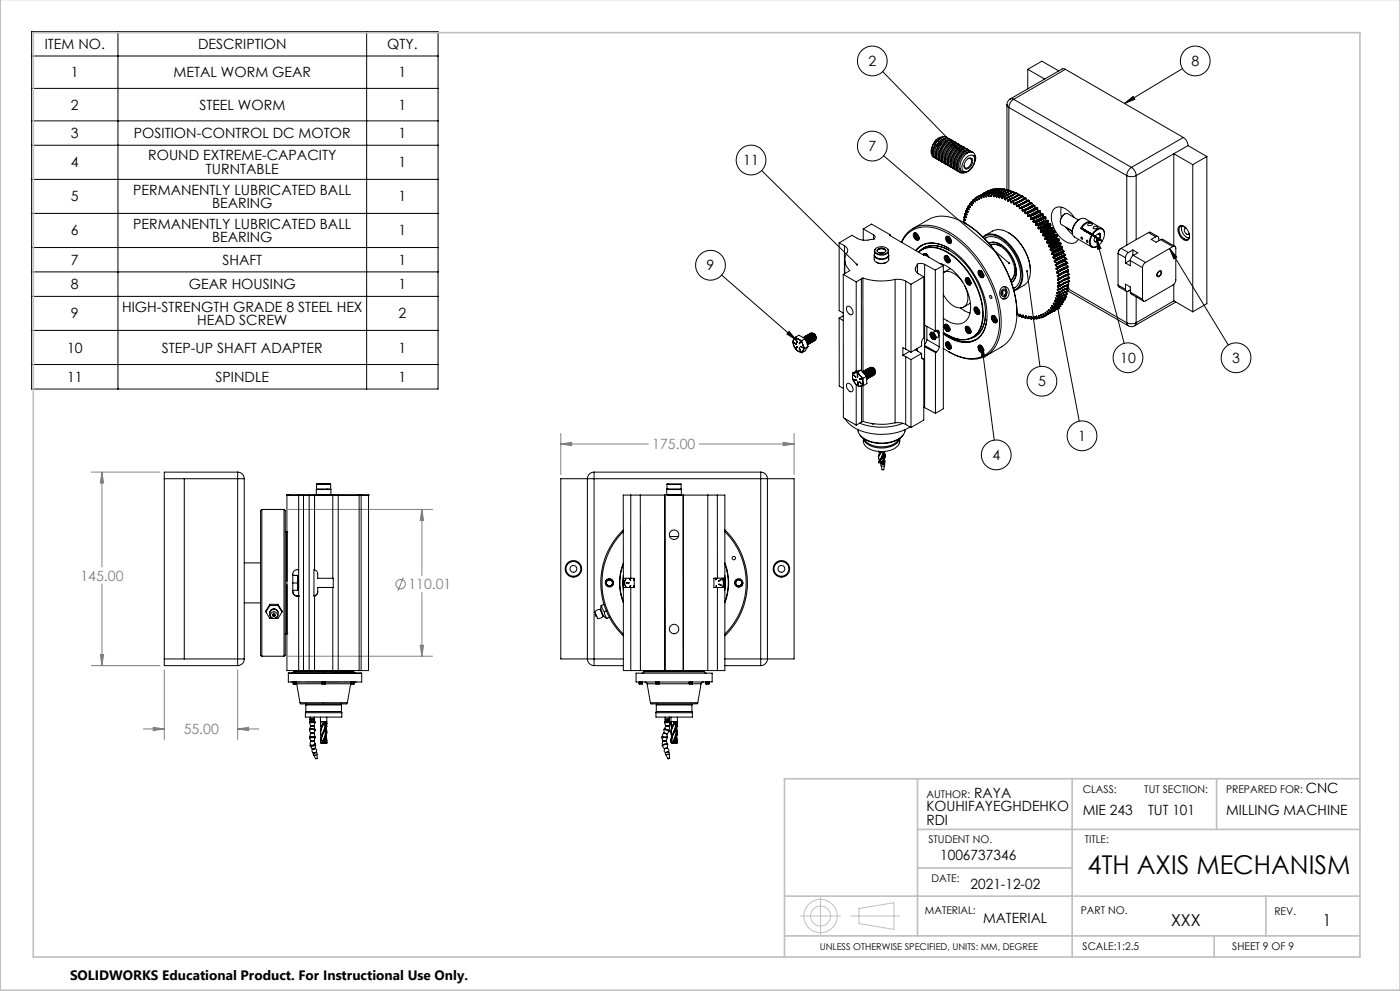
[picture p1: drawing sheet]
<svg xmlns="http://www.w3.org/2000/svg" width="420mm" height="297mm" viewBox="0 0 420 297" stroke-linecap="round" stroke-linejoin="round" font-family="sans-serif">
<defs><g id="words">
<text font-size="7.8" x="326.3" y="261.9">4TH AXIS MECHANISM</text>
<g font-size="4.9">
<text x="351.3" y="277.5">XXX</text>
<text x="396.8" y="277.5">1</text>
</g>
<g font-size="4.2">
<text x="13.4" y="14.6">ITEM NO.</text>
<text x="59.4" y="14.6">DESCRIPTION</text>
<text x="116.1" y="14.6">QTY.</text>
<text x="21.3" y="23.2">1</text>
<text x="52.1" y="23.2">METAL WORM GEAR</text>
<text x="119.6" y="23.2">1</text>
<text x="260.5" y="19.8">2</text>
<text x="357.4" y="19.8">8</text>
<text x="21.3" y="32.9">2</text>
<text x="59.8" y="32.9">STEEL WORM</text>
<text x="119.6" y="32.9">1</text>
<text x="21.3" y="41.4">3</text>
<text x="40.2" y="41.4">POSITION-CONTROL DC MOTOR</text>
<text x="119.6" y="41.4">1</text>
<text x="260.5" y="45.4">7</text>
<text x="21.3" y="50.2">4</text>
<text x="44.5" y="48.1">ROUND EXTREME-CAPACITY</text>
<text x="61.8" y="52.2">TURNTABLE</text>
<text x="119.6" y="50.2">1</text>
<text x="223" y="49.5">11</text>
<text x="40" y="58.3">PERMANENTLY LUBRICATED BALL</text>
<text x="21.3" y="60.4">5</text>
<text x="63.6" y="62.4">BEARING</text>
<text x="119.6" y="60.4">1</text>
<text x="21.3" y="70.6">6</text>
<text x="40" y="68.5">PERMANENTLY LUBRICATED BALL</text>
<text x="119.6" y="70.6">1</text>
<text x="63.6" y="72.6">BEARING</text>
<text x="21.3" y="79.3">7</text>
<text x="66.7" y="79.3">SHAFT</text>
<text x="119.6" y="79.3">1</text>
<text x="212" y="81.1">9</text>
<text x="21.3" y="86.7">8</text>
<text x="56.7" y="86.7">GEAR HOUSING</text>
<text x="119.6" y="86.7">1</text>
<text x="21.3" y="95.4">9</text>
<text x="36.6" y="93.4">HIGH-STRENGTH GRADE 8 STEEL HEX</text>
<text x="119.6" y="95.4">2</text>
<text x="59.2" y="97.5">HEAD SCREW</text>
<text x="20.1" y="105.6">10</text>
<text x="48.6" y="105.6">STEP-UP SHAFT ADAPTER</text>
<text x="119.6" y="105.6">1</text>
<text x="336.1" y="108.8">10</text>
<text x="369.7" y="108.8">3</text>
<text x="20.1" y="114.4">11</text>
<text x="64.7" y="114.4">SPINDLE</text>
<text x="119.6" y="114.4">1</text>
<text x="311.4" y="115.8">5</text>
<text x="297.7" y="137.9">4</text>
<text x="323.5" y="132.2">1</text>
<text x="292.2" y="239">RAYA</text>
<text x="391.8" y="237.6">CNC</text>
<text x="277.9" y="243">KOUHIFAYEGHDEHKO</text>
<text x="324.8" y="244.4">MIE 243</text>
<text x="344.5" y="244.4">TUT 101</text>
<text x="367.8" y="244.4">MILLING MACHINE</text>
<text x="277.9" y="247.3">RDI</text>
<text x="282" y="257.8">1006737346</text>
<text x="291.2" y="266.5">2021-12-02</text>
<text x="294.9" y="276.5">MATERIAL</text>
</g>
<g font-size="4.2" fill="#808080">
<text x="195.7" y="134.7">175.00</text>
<text x="24.2" y="174">145.00</text>
<text x="122.5" y="176.6">110.01</text>
<text x="55.1" y="220.1">55.00</text>
</g>
<text font-size="4.1" x="21" y="293.7">SOLIDWORKS Educational Product. For Instructional Use Only.</text>
<g font-size="3.2">
<text x="277.9" y="239">AUTHOR:</text>
<text x="324.8" y="237.6">CLASS:</text>
<text x="343.3" y="237.6">TUT SECTION:</text>
<text x="367.8" y="237.6">PREPARED FOR:</text>
<text x="278.5" y="252.8">STUDENT NO.</text>
<text x="325.5" y="252.8">TITLE:</text>
<text x="279.4" y="264.3">DATE:</text>
<text x="277.5" y="274">MATERIAL:</text>
<text x="324.3" y="274">PART NO.</text>
<text x="382.3" y="274.2">REV.</text>
<text x="324.8" y="284.6">SCALE:1:2.5</text>
<text x="369.7" y="284.6">SHEET 9 OF 9</text>
</g>
<text font-size="2.8" x="245.9" y="284.6">UNLESS OTHERWISE SPECIFIED, UNITS: MM, DEGREE</text>
</g></defs>
<g fill="none" stroke="#808080" stroke-width=".3">
<path d="M168.2 133.1l3.3-.5v1zM168.2 129.9v12.3M168.2 133.1h26.3M209.8 133.1h28.4M234.9 132.6l3.3 .5-3.3 .5zM238.2 129.9v12.3M27.4 141.5h20.6M30.6 141.5l.5 3.3h-1zM30.6 141.5v28.4M86.5 152.7h43.3M126.6 152.7l.5 3.3h-1.1zM126.6 152.7v19.8"/>
<path d="M30.6 175v24.5M121 173.1l-1.6 4M126.6 177.6v19.1M27.4 199.5h20.6M30.1 196.2h1l-.5 3.3zM86.5 196.7h43.3M126 193.4h1.1l-.5 3.3zM42.9 218.5h6.4M46 218l3.3 .5-3.3 .5zM49.3 200.8v20.8M71.3 218.5l3.3-.5v1zM71.3 200.8v20.8"/>
<path d="M71.3 218.5h6.3"/>
<circle cx="120.2" cy="175.1" r="1.42"/>
</g>
<g fill="none" stroke="#000" stroke-width=".3">
<path d="M9.5 9.5h121.9v107.1h-121.9zM9.5 16.8h121.9M35.4 9.5v107.1M110 9.5v107.1M9.5 26.5h121.9M9.5 36.2h121.9M264.8 21.4l23.3 24M337.4 31l2.5-2.1 .6 .8zM354.8 20.6l-17.4 10.4M9.5 43.5h121.9M9.5 53.8h121.9M228.5 51.1l28.6 28.2"/>
<path d="M265.1 46.7l37.6 32.1M285.4 43.4l.8-.8 1.9 2.8zM9.5 64h121.9M9.5 74.2h121.9M328.9 71.4l1.4 3.1-1 .2zM328.9 71.4l8.4 31.5M350.9 74.5l2.1 2.5-.9 .6zM350.9 74.5l17.6 28.9M9.5 81.5h121.9M9.5 88.8h121.9M9.5 99h121.9M216.5 82.4l22.4 19.5"/>
<path d="M236.7 99.3l2.2 2.6-2.8-1.8zM308.1 81.3l3.9 28.6M316.8 89.4l1.1 3.1-1 .2zM316.8 89.4l7 36.8M9.5 109.3h121.9M294.6 103.8l3.7 28.1M294.6 103.8l.9 3.2-1 .1z"/>
<circle cx="261.7" cy="18.3" r="4.4"/>
<circle cx="358.6" cy="18.3" r="4.5"/>
<circle cx="225.3" cy="48" r="4.4"/>
<circle cx="261.7" cy="43.8" r="4.5"/>
<circle cx="213.1" cy="79.5" r="4.5"/>
<circle cx="312.6" cy="114.3" r="4.5"/>
<circle cx="338.4" cy="107.2" r="4.5"/>
<circle cx="370.8" cy="107.2" r="4.5"/>
<circle cx="298.9" cy="136.3" r="4.5"/>
<circle cx="324.6" cy="130.6" r="4.5"/>
</g>
<g fill="none" stroke="#c0c0c0" stroke-width=".3">
<path d="M240.2 274.5h12M246.2 268.5v12M255.3 274.5h14.6M257.7 272.3l10.5-1.8v8l-10.5-1.7z"/>
<circle cx="246.2" cy="274.5" r="5"/>
<circle cx="246.2" cy="274.5" r="3"/>
</g>
<path d="M100 204.4h7.1h-20h12.9" fill="none" stroke="#808080" stroke-width=".3" stroke-dasharray="15.2 1.3 1.3 1.3" stroke-dashoffset="6.7" stroke-linecap="butt"/>
<path d="M.1 -.1v296.9h419.9M10 9.8h398v277h-398zM275.2 233.4v47.1M321.7 233.4v53.4M365 233.4v15.2M408 233.4h-172.7v53.4M275.2 248.6h132.8M235.3 268.6h172.7M275.2 260.1h46.5M379.8 268.6v11.9M235.3 280.5h172.7M364.2 280.5v6.3" fill="none" stroke="#c0c0c0" stroke-width=".5"/>
<path d="M97.1 204.4h10" fill="none" stroke="#808080" stroke-width=".3" stroke-dasharray="15.2 1.3 1.3 1.3" stroke-dashoffset="12.1"/>
<path d="M97.1 204.4h.1" fill="none" stroke="#808080" stroke-width=".3" stroke-dasharray="15.2 1.3 1.3 1.3"/>
<path d="M285.4 43.4l.8-.8 1.9 2.8zM337.4 31l2.5-2.1 .6 .8zM350.9 74.5l2.1 2.5-.9 .6zM328.9 71.4l1.4 3.1-1 .2zM316.8 89.4l1.1 3.1-1 .2zM294.6 103.8l.9 3.2-1 .1zM236.7 99.3l2.2 2.6-2.8-1.8zM256.9 79v.5l.4 .1-.2-.3 .2 .2 .1-.4zM302.5 78.6v.5h.4l-.2-.3 .3 .3v-.5zM307.9 81a.34 .34 0 0 0 0 .6 .34 .34 0 0 0 .6-.3 .34 .34 0 0 0-.4-.4v.4v-.4z" fill="#000"/>
<path d="M234.9 132.6l3.3 .5-3.3 .5zM168.2 133.1l3.3-.5v1zM30.6 141.5l.5 3.3h-1zM30.1 196.2h1l-.5 3.3zM71.3 218.5l3.3-.5v1zM46 218l3.3 .5-3.3 .5zM126.6 152.7l.5 3.3h-1.1zM126 193.4h1.1l-.5 3.3z" fill="#808080"/>
<g fill="none" stroke="#000" stroke-width=".3">
<path d="M302.1 31.4l.5 .8M302.1 31.4v25.4M302.6 32.2l35.4 20.4M302.6 32.2v25.1M303.1 29.7a1.93 1.93 0 0 0-1 1.7M303.1 29.7l.4-.1 .6 .2M304.1 29.8a3.1 3.1 0 0 0-1.5 2.4M304.1 29.8l35.3 20.4M308.3 20.8l5.1 2.9M308.3 20.8v5.8M308.3 20.8l4.3-2.5 5 3M319.6 20.8l-1-.1-15.5 9"/>
<path d="M319.6 20.8l-15.5 9M319.6 20.8l35.4 20.4M280.4 42.4a3.6 3.6 0 0 0-.6 4.6l.6 .2M280.4 42.4l.3 .4M280.4 42.5a3.8 3.8 0 0 0-.4 4M280.7 42.8h.1M280.7 42.8l-.1 .3M280.7 43.3a3.9 3.9 0 0 0 0 4.2l.5 .2M280.7 43.3l.3 .3M280.8 42.7l-.1 .1M280.8 41.9l-.4 .5M280.8 41.9l-.4 .6"/>
<path d="M281 43.6l-.3 .7a3.2 3.2 0 0 0 .1 2.7M281.3 42.4l-.5 .4-.1 .5M281.3 42.4l.4 .1M281.4 43.4l.1 .3M281.4 43.4l.1 .2M281.5 43.6l.1 .1M281.6 43h.4l.2 .4M281.6 43l-.2 .4M281.6 43l.2 .2M281.7 42.5l.3 .2M281.7 43.6l-.3 .1a3 3 0 0 0 .4 4.5M281.7 43.6a3.6 3.6 0 0 0 0 4.5l.5 .2"/>
<path d="M281.8 43.2l-.3 .4M281.8 43.2h.3M282 42.7l.2 .1M282.1 42.8l-.8 .3-.1 .9-.2-.4M282.1 42.6l.1 .3M282.1 42.6l-.1 .1M282.2 42.9a.63 .63 0 0 0-.8 .1 .63 .63 0 0 0-.1 .8M282.2 42.9v.5l-.5 .2M282.4 41.1l-.8 .2-.8 .6M283.7 41.5l-1.3 .3-.7 .7M283.8 41a1.95 1.95 0 0 0-2.4 .8 4.7 4.7 0 0 0-1.2 5.2l.7 .6M283.8 41l.3 .1"/>
<path d="M284.3 41.4l-.2-.3a2.45 2.45 0 0 0-2.8 1.3M284.6 41.9a4.1 4.1 0 0 0-2.8 5.6M285 41.7l-.3-.2a2.04 2.04 0 0 0-2.6 1.1M285.3 41.9a2.08 2.08 0 0 0-3.1 1M285.5 42.5a4.1 4.1 0 0 0-3.1 5.2l.3 .4M285.6 42a1.99 1.99 0 0 0-2.3 .8 4.8 4.8 0 0 0-1.4 5.2l.8 .6M285.6 42l.3 .2M286.1 42.4l-.1-.2a2.14 2.14 0 0 0-2.8 1 4.1 4.1 0 0 0-.7 5.3l.6 .3M286.4 43a4 4 0 0 0-2.9 5.5M286.5 42.6a1.96 1.96 0 0 0-2.5 .9 4.9 4.9 0 0 0-1.2 5l.8 .7M286.5 42.5l.2 .2M287.1 43a1.85 1.85 0 0 0-2.8 .6 4.9 4.9 0 0 0-1.2 5l.8 .6"/>
<path d="M287.3 43.5a3.5 3.5 0 0 0-3.2 3.1v1.9l.3 .6M287.6 43.2l-.1-.1a1.65 1.65 0 0 0-2.1 .4 4.6 4.6 0 0 0-1.5 5.8l.6 .4M287.9 43.5l-.1-.2a2.3 2.3 0 0 0-3 1.1 4.6 4.6 0 0 0-.7 5l.8 .4M288.1 44a4 4 0 0 0-2.8 5.5M288.3 43.6a1.88 1.88 0 0 0-2.4 .7 5.2 5.2 0 0 0-1.4 5.1l.9 .8M288.3 43.6l.2 .1M288.7 44l-.3-.3a2.77 2.77 0 0 0-2.9 1.7 4 4 0 0 0-.2 4.7l.4 .2M289 44.6a3.2 3.2 0 0 0-2.9 2.5 3.2 3.2 0 0 0 .1 3M289.2 44.1l.2 .1M289.3 44.2a1.44 1.44 0 0 0-1.9 .2 5.1 5.1 0 0 0-2 5.4l.8 .9M289.3 44.2a2.4 2.4 0 0 0-2.7 1.3 4.6 4.6 0 0 0-.7 4.9l.7 .4M289.3 44.2l.4 .3"/>
<path d="M289.3 44.2v.3M289.9 45a3.6 3.6 0 0 0-3.2 3.6v.9l.4 1M290 46a4.4 4.4 0 0 0-1.8 5 1.51 1.51 0 0 0 2.3 .3l.8-.6 .8-1.4M290 46a1.59 1.59 0 0 1 1.9-.3 1.59 1.59 0 0 1 .8 1.8M290 47.9a1.02 1.02 0 0 1 1.5-.4 1.02 1.02 0 0 1 .2 1.5l-.8 1.3a.96 .96 0 0 1-1.4 .2 .96 .96 0 0 1-.2-1.3zM290.3 44.7h-.1a1.78 1.78 0 0 0-2.5 .7 4.5 4.5 0 0 0-1.1 5.4l.6 .4M290.4 47.6a.77 .77 0 0 1 1 .1 .77 .77 0 0 1 0 .9l-.6 1.3a.8 .8 0 0 1-.9 .5 .8 .8 0 0 1-.7-.7M290.5 45l-.3-.3a2.84 2.84 0 0 0-3 1.7 4 4 0 0 0-.2 4.7l.5 .2M290.8 45.6a4 4 0 0 0-3 5.2l.3 .5 .8 .3M291.2 45.2h-.1a1.3 1.3 0 0 0-1.7 .1 4.9 4.9 0 0 0-2 6l.6 .4M291.5 45.5l-.1-.1a2.06 2.06 0 0 0-2.8 .9 4.8 4.8 0 0 0-1 5 1.8 1.8 0 0 0 2.5 .2M291.8 46.6l.6 .1"/>
<path d="M291.8 46.6a3.4 3.4 0 0 0-3.2 4.1 1.31 1.31 0 0 0 1.2 .9 1.31 1.31 0 0 0 1.3-.8l1-1.5M291.8 46.6a2.06 2.06 0 0 1 .3 2.7M291.8 46.6h.1M291.8 45.6a1.47 1.47 0 0 0-1.8 .4M291.9 45.6l.1 .1M292 59.9v.1M292 59.9h.1M292 59.9l-.2 .3M292.3 59.7l-.3 .2M292.4 59.7l.2 .6-.1 .1M292.4 59.7l-.4 .2M292.4 46.7l.3 .8"/>
<path d="M292.4 46.7v1.6M292.6 59.6l-.2 .1M292.6 59.6l.4 .4M292.7 47.5l-.6 1.8M293 59.3l.2 .6-.2 .1M293 59.2l-.6 .5M293.1 59.2l-.5 .2v.2M293.2 59v.2M293.2 59.2l-.2 .1M293.2 59.2l.5 .4M293.2 59h.1M293.2 59l-.2 .3"/>
<path d="M293.2 59l.5-.2-.5 .2M293.2 59.9l-.2 .1M293.7 58.9l.1 .6M293.8 59.5l-.1 .1M293.9 58.7v.1M293.9 58.6v.1M293.9 58.6l-.2 .3M293.9 58.8l-.2 .1M293.9 58.8l.4 .5M294.3 58.7l.2 .6h-.2M294.4 58.5l-.3 .1M294.5 58.4l-.2 .3"/>
<path d="M294.5 58.5l-.6 .2M294.5 59.2l-.2 .1M294.5 58.4l-.6 .3M294.6 58.4v.2M294.6 58.4h.1M294.6 58.4h-.1M294.6 58.6l-.3 .1M294.6 58.6l.4 .5M294.6 58.3l-.1 .1M294.6 58.3v.1M294.7 58.3l-.2 .1M295 59.1l.1 .1"/>
<path d="M295.1 58.5l.1 .6M295.2 59.1l-.1 .1M295.2 58.2h.1M295.2 58.2l-.1 .3M295.2 57.9h.1M295.2 59l-.2 .1M295.2 57.9l-.6 .4M295.3 57.8l-.1 .1M295.3 57.8l-.9 .7M295.3 58.2v.2M295.3 58.2h.1M295.3 58.4l-.2 .1"/>
<path d="M295.3 58.4l.4 .5M295.4 57.8h-.1M295.7 58.9l.1 .1M295.8 58.3l.1 .6M295.8 57.5h.1M295.9 58.9l-.1 .1M295.9 58.8l-.2 .1M295.9 58.1l-.1 .2M296.1 58.1v.2M296.1 58.1h.1M296.1 58.1h-.2M296.1 58.3h-.3"/>
<path d="M296.1 58.3l.3 .5M296.2 57.5h-.4M296.4 58.8l.1 .1M296.5 57.1l-2 1.2M296.5 57.1h.1M296.5 57.1l-1.9 1.3M296.6 57.1h.3M296.6 57.1l-1.3 .9-1.4 .6M296.6 57.1h-.1M296.6 58.2l-.1 .7M296.6 58.2h.3M296.6 57.1h.1"/>
<path d="M296.7 58.1l-.1 .1M296.7 58.7l-.3 .1M296.7 58.8l-.2 .1M296.8 58h.1M296.8 58l-.1 .1M296.9 58.1v.1M296.9 58.2l.3 .6M296.9 58v.1M297.2 56.9l-1.3 .9-1.3 .5M297.2 56.9h.1M297.2 58.8l.1 .1M297.2 56.9l-1.3 1-1.2 .4"/>
<path d="M297.3 58.9h.1M297.3 56.8l-1.3 .9-1.4 .7M297.3 56.8h.1M297.3 56.8l-.1 .1M297.4 56.8l-.2 .1M297.4 58.3v.6M297.4 58.3h.3M297.4 56.8l-1.3 1-1.5 .6M297.4 56.8l.2 .1M297.5 58.1l-.1 .2M297.5 58.8l-.2 .1M297.5 58.7l-.3 .1"/>
<path d="M297.6 58l.1 .1M297.6 58l-.1 .1M297.7 58.3l.3 .5M297.7 58.1v.2M297.7 58.1h.1M297.9 56.7l-1.3 .9-1.4 .6M297.9 56.7h.1M298 56.7l-2.7 1.5M298 58.8l.1 .1M298.1 56.7l-1.3 .9-1.5 .6M298.1 56.7h.1M298.1 56.7h-.2"/>
<path d="M298.2 56.7l-1.4 .9-1.5 .6M298.2 56.7l.2 .1M298.2 58.3l.1 .6M298.2 58.3l.4 .1M298.3 58.9h-.2M298.3 58.7l-.3 .1M298.4 58.1l.2 .1M298.4 58.1l-.2 .2M298.6 58.4l.2 .5M298.6 58.2v.2M298.6 58.2h.1M298.7 56.6l-2.8 1.5"/>
<path d="M298.7 56.5v.1M298.7 56.5h.2M298.8 58.9l.1 .2M298.8 56.5l-1.3 1-1.4 .6M298.8 56.5h.1M298.8 56.5l-.1 .1M298.9 56.5l-1.3 1-1.5 .6M298.9 56.5l.3 .3M299.1 59l-.2 .1M299.1 58.8l-.3 .1M299.1 58.5l-.2 .6M299.1 58.5l.3 .1"/>
<path d="M299.2 58.3l-.1 .2M299.3 58.3h.1M299.3 58.3h-.1M299.4 58.6l.3 .5M299.4 58.4v.2M299.4 58.3v.1M299.5 56.5l-1.3 .9-1.4 .6M299.5 56.5h.1M299.5 56.5h.2M299.6 56.5l-1.3 .9-1.4 .6M299.6 56.5h.2M299.7 59.1l.1 .2"/>
<path d="M299.8 56.5l-1.4 1-1.5 .6M299.8 56.5l.2 .3M299.9 59.2l-.1 .1M300 58.7l-.1 .5M300 58.7l.3 .1M300 59.1h-.3M300.1 58.6l-.1 .1M300.2 58.5l.1 .1M300.2 58.5l-.1 .1M300.3 58.8l.2 .6M300.3 58.6v.2M300.3 58.6h.1"/>
<path d="M300.3 56.5l-1.3 1-1.4 .5M300.3 56.5l.2 .1M300.3 56.5h.3M300.4 56.5l-1.5 1-1.4 .6M300.5 56.6l-1.3 .9-1.5 .6M300.5 59.4l.1 .1M300.6 56.5l-1.4 1-1.5 .6M300.6 56.5l.2 .4M300.6 56.5l-.1 .1M300.8 59.5h-.2M300.8 59.4l-.2 .1M300.8 59.3l-.3 .1"/>
<path d="M300.8 59v.5M300.8 59l.4 .2M301 58.9l-.2 .1M301.1 58.8l.1 .1M301.1 58.8l-.1 .1M301.2 56.7l-2.8 1.4M301.2 56.7h.1M301.2 59.2l.2 .5M301.2 59v.2M301.2 56.7h.2M301.2 58.9v.1M301.3 56.7l-1.3 .9-1.4 .6"/>
<path d="M301.3 56.7h.1M301.4 59.7l.1 .1M301.4 56.7l-1.4 .9-1.4 .6M301.4 56.7l.3 .3M301.5 59.8l.1 .1M301.7 59.9h-.1M301.7 59.8h-.2M301.7 59.6l-.3 .1M301.8 59.4l-.2 .5M301.8 59.4l.3 .1M301.9 59.3l-.1 .1M302 59.2l.1 .1"/>
<path d="M302 59.2l-.1 .1M302 56.8l-2.7 1.5M302 56.8l.2 .1M302 56.8h.1M302 56.8l-1.3 .9-1.5 .6M302 56.8l.3 .1M302.1 59.5l.2 .6M302.1 59.4v.1M302.1 59.3v.1M302.2 56.9l-2.8 1.4M302.2 56.9h.1M302.3 56.9l-2.9 1.5"/>
<path d="M302.3 56.9l.3 .4M302.6 60l-.3 .1M302.6 59.8l-.1 .5M302.6 59.8l.4 .2M302.8 59.7l-.2 .1M302.9 59.7l.1 .1M302.9 59.7h-.1M302.9 57h.1M302.9 57.1l-2.7 1.4M302.9 57.1h.2M302.9 57l-2.8 1.6M302.9 57l.3 .1"/>
<path d="M303 59.8v.2M303 59.8h.1M303.1 57.1l-2.8 1.5M303.1 57.1h.1M303.2 57.1l-1.4 1-1.5 .5M303.2 57.1l.3 .5M303.8 57.4l-2.7 1.4M303.8 57.4l.2 .1M303.8 57.4l-2.8 1.5M303.8 57.4l.3 .1M303.8 57.4h.1M304 57.5l-2.8 1.4"/>
<path d="M304 57.5h.1M304.1 57.5l-2.9 1.5M304.1 57.5l.2 .5M304.7 57.8l-2.7 1.4M304.7 57.8l.2 .1M304.7 57.7l-2.8 1.6M304.7 57.7l.3 .2M304.7 57.7v.1M304.9 57.9l-2.8 1.4M304.9 57.9h.1M305 57.9l-2.9 1.5M305 57.9l.3 .6"/>
<path d="M305.6 58.2l-2.7 1.5M305.6 58.2l.2 .1M305.6 58.2h.1M305.6 58.2l-1.4 .9-1.4 .6M305.6 58.2l.3 .2M305.8 58.3l-2.8 1.5M305.8 58.3h.1M305.9 58.3l-2.9 1.5M305.9 58.3l.3 .8M306.5 58.8l-2.7 1.4M306.5 58.8l.2 .1M306.6 58.7l-.1 .1"/>
<path d="M306.6 58.7l-2.9 1.5M306.6 58.7h.1M306.6 58.7l.2 .2M306.7 58.9l-2.7 1.4M306.7 58.9h.1M306.8 58.9l-2.9 1.5M306.8 58.9l.3 .7-1.1 .7M307.1 59.7l-2.4 1.3M307.4 59.4l-2.7 1.3M307.4 59.4l.2 .1M307.5 59.3l-.1 .1M307.5 59.3l-2.9 1.5"/>
<path d="M307.5 59.3h.1M307.5 59.3l.3 .2M307.6 59.5l-2.7 1.4M307.6 59.5h.1M307.7 59.5l-2.9 1.5M307.7 59.5l.2 .7-1.4 .8M338 52.6a3.3 3.3 0 0 0 2.9 0M338 52.6v20.8M339.4 50.2a2.97 2.97 0 0 0-1.4 2.4M339.4 50.2a3.2 3.2 0 0 1 1.5 2.4M340.9 52.6v19.2M352.1 46.1l-11.2 6.5"/>
<path d="M352.1 46.1v27.6M352.1 46.1l5.7 3.3M355 41.2a3.2 3.2 0 0 1 1.4 2.4M355 41.2l-15.6 9M356.4 43.6l-4.3 2.5M356.4 43.6l5.7 3.3M357.8 49.4v44M362.1 46.9l-4.3 2.5M362.1 46.9v44.1l-4.3 2.4M251.7 72.8l1.6 .9M251.7 72.8v20.3l1.3 .7M253.3 73.7a1.56 1.56 0 0 1 .5 2.5 4.1 4.1 0 0 0 1.2 4.9l-2 1.1"/>
<path d="M253.3 73.7v8.4M253.4 77.9v4.1M259 68.6v3.4M259 68.6l3.1 1.8M259 68.6l2.5-1.4 5.6 3.2M262.1 70.4a.74 .74 0 0 1 .4 .9 .74 .74 0 0 1-1 .5l-.9 .1a4.9 4.9 0 0 1-3.4-.5l-1.6-.9-3.9 2.3M262.1 70.4v1.2M262.3 76.5v1.2a2.55 2.55 0 0 0 4.3 .2v-1.4M262.3 76.2a1.83 1.83 0 0 0 2.6 1.5l1-.2a.99 .99 0 0 0 .7-1.3M262.5 74.8l-.1 .2a1.88 1.88 0 0 0 2.6 1.4l.5-.1a1.04 1.04 0 0 0 .9-1.5M262.6 74.5a2.51 2.51 0 0 1 3.9 .6 2.35 2.35 0 0 1-3.5 .8 .9 .9 0 0 1-.4-1.4zM262.9 78.6a2.93 2.93 0 0 0 3.1 0"/>
<path d="M263.1 75.2a1.61 1.61 0 0 1 2.6 0M263.2 75.4a1.32 1.32 0 0 1 1.2-.9 1.32 1.32 0 0 1 1.3 .9M263.3 74.7a1.55 1.55 0 0 1 2.5 .5 1.62 1.62 0 0 1-2.7 0zM263.7 75.7h1.4M263.8 75.8h1.2M264.3 75.8h.3M266.6 75.2a1.95 1.95 0 0 1-2.7 2.3l-.5-.1a1.33 1.33 0 0 1-1.1-1.1v-1M267.1 70.4l-.3 .1 10.3 6 .3-.2 5.6 3.3M267.1 70.4v.3M270.4 72.6a8.3 8.3 0 0 1 10.8-4.6 27.8 27.8 0 0 1 14.6 13.2 28.2 28.2 0 0 1 4.1 19.3 8.4 8.4 0 0 1-11.5 6.6l-3.8-1.7M270.5 72.6a8.1 8.1 0 0 1 10.5-4.1 28 28 0 0 1 14.5 13.2 29 29 0 0 1 4.1 17.9 8.5 8.5 0 0 1-7.5 7.9 14.9 14.9 0 0 1-9.1-3.1M273.8 68.5l4.7-2.7a11.1 11.1 0 0 1 11 1.1 34.5 34.5 0 0 1 15.6 26.9 11.1 11.1 0 0 1-4.6 10.1l-4.7 2.7"/>
<path d="M274.2 69.9a1.38 1.38 0 0 1 1.3 .7 1.38 1.38 0 0 1-.1 1.4 1.5 1.5 0 0 1-1.2-2.1zM274.2 69.9l.7 .1zM274.3 69.9h-.1M274.7 70.1a1.09 1.09 0 0 0 1 1.5v-.2M274.7 75.1a6.5 6.5 0 0 1 8.3-1.5 24.9 24.9 0 0 1 13 18.6 9.6 9.6 0 0 1-3 9.5 8 8 0 0 1-8.4-.6l-1.6-1M274.8 69.9a1.04 1.04 0 0 0 .8 1.6M274.9 70v.1a1.28 1.28 0 0 0 .8 1.3h-.1a1.3 1.3 0 0 1-.7-1.4zM275 70h-.2a.96 .96 0 0 0-.5 .9 .96 .96 0 0 0 .7 .8l.4 .2 .3-.5M275 71.3l.5 .4M275.2 79.2a2.47 2.47 0 0 1 2.2 0M275.2 79.2l-.5 1M275.2 79.2v2.6"/>
<path d="M275.4 71.3l.2 .1M275.5 75.5a6.7 6.7 0 0 1 8.2-.3 23.4 23.4 0 0 1 11.3 19.8 6.8 6.8 0 0 1-4.2 6.6 8 8 0 0 1-6.6-1.2M275.6 75.6a6.4 6.4 0 0 1 7.5-.5 22.8 22.8 0 0 1 11.6 20.7 6 6 0 0 1-8.6 5.5l-3.1-1.7M275.6 71l-.4-.8 .5 .9M275.9 75.2a6.1 6.1 0 0 1 7.3-.9 23.4 23.4 0 0 1 12.4 18.1 8.7 8.7 0 0 1-2.7 8.2l-1.8 .9M276.6 73.6l-1.8 1.5M276.9 74.6a7.3 7.3 0 0 1 7.9 .5M277 76.4l.1-.4h.5l1 1M277.2 76.1h.6M277.3 74.3l-.4 .3M277.3 76l-.1 .1M277.4 76.3l.2-.2h.4l-.1 .5"/>
<path d="M277.4 74.3l-.3 .1 .3-.1M277.4 79.2l3.2 1.8M277.4 79.2v43M277.6 74.1l-1 .7M277.8 76l-.6 .1M277.8 76l-.2 .4 .1-.3M277.8 76l.1 .6M278.1 76.3l.2 .6M278.2 76.3l.2 .6M278.2 76.3v.1M281.9 78.9a14.2 14.2 0 0 1 9.2 11.7 5.6 5.6 0 0 1-2.4 6.3 6.2 6.2 0 0 1-5.7-1.5M282.5 79.1l-.1 .2"/>
<path d="M283 79.6l-2.4 1.4M283 79.6v42.9l-2.4 1.4M283.4 76.8a1.31 1.31 0 0 1 1.3 .3 1.31 1.31 0 0 1 .3 1.4 .81 .81 0 0 1-.9 .3 .81 .81 0 0 1-.6-.7l-.3-.7zM283.8 71a1.31 1.31 0 0 1 1.3 .3 1.31 1.31 0 0 1 .3 1.4 .83 .83 0 0 1-.9 .3 .83 .83 0 0 1-.5-.7l-.3-.7zM284.1 76.7a1.05 1.05 0 0 0 .8 1.6l.1-.2M284.2 76.7v.8l.8 .7M284.2 76.7l-.1-.1a1.08 1.08 0 0 0 .8 1.7M284.2 76.7h-.3a1.16 1.16 0 0 0-.2 1.3 1.16 1.16 0 0 0 1.1 .6l.2-.5M284.4 76.9l.6 1.1M284.4 76.9l.6 1M284.5 74.3a7.8 7.8 0 0 0-8.6-.3l-1.1 1.1M284.5 70.9a.99 .99 0 0 0-.1 1.1 .99 .99 0 0 0 1 .5v-.3"/>
<path d="M284.5 70.8a1.08 1.08 0 0 0 .8 1.7M284.5 70.9h.1M284.6 70.9h-.3a1.13 1.13 0 0 0-.1 1.3 1.13 1.13 0 0 0 1.1 .6l.1-.4M284.6 70.9l-.1 .3a1.33 1.33 0 0 0 .9 1.2M284.6 70.9v.3a1.32 1.32 0 0 0 .8 1.2M284.8 71.1l.1 .3M284.8 71.1l.2 .7 .4 .3M284.8 77.8l.2 .1M284.9 71.1l.5 1-.2-.2M289.1 66.3l.5 .6M289.1 65.9h.1M289.1 65.9l.4-.2z"/>
<path d="M289.1 65.9v.4M289.1 65.9l.5 .2M289.2 65.4l.5 .7M289.3 64.9v.1M289.3 64.9l-.1 .5M289.3 65l-.1 .4M289.3 65l.5 .2M289.4 66.6l-.2 .1h.2M289.5 64.5l.4 .5-.1 .2M289.5 64.1h.1M289.5 64.1v.4M289.5 66.9a33.7 33.7 0 0 1 15.6 26.9"/>
<path d="M289.6 64.1l-.1 .4M289.6 64.1l.4 .3M289.6 66.1h.1M289.7 64.8l-.4 .1M289.7 64.7l-.4 .2M289.7 66.1h-.1M289.7 63.6l.4 .8M289.8 63.2v.1M289.8 63.2l-.1 .4M289.8 63.2h.1M289.8 63.3l-.1 .3M289.8 63.3l.5 .3"/>
<path d="M289.8 65.2h.1M289.9 63.8l-.4 .3M290 64.4h.1M290.1 62.8l.3 .7M290.1 64.3l-.1 .1M290.1 62.4l.1 .1M290.1 62.4l.4-.1zM290.1 62.4v.4M290.2 62.5l-.1 .3M290.2 62.5l.4 .3M290.2 63l-.4 .2M290.4 63.5l-.1 .1"/>
<path d="M290.4 62.1l.4 .6-.2 .1M290.5 61.7v.1M290.5 61.7h.1M290.5 61.7l-.1 .4M290.5 61.8l-.1 .3M290.5 61.8l.5 .4M290.7 62.8h-.1M290.8 61.4l.3 .7M290.8 61.2v.2M290.8 61.2h.1M290.9 61.5l-.4 .2M290.9 61l.1 .2"/>
<path d="M290.9 61l.4-.1-.3 .1M290.9 61h.1M291 61l-.2 .2M291 61.2l-.2 .2M291 61.2l.4 .3M291.1 62.1l-.1 .1M291.3 60.8l.3 .6-.2 .1M291.3 60.6v.2M291.3 60.6h.1M291.4 60.4l.1 .2M291.4 60.4h.1M291.5 60.4l-.2 .2"/>
<path d="M291.5 60.6l-.2 .2M291.5 60.6l.4 .4M291.6 61.5h-.2M291.8 60.2l.3 .7M291.9 60.3l-.5 .1M292 60l-.2 .2M292 60l.5 .4M292.1 60.9l-.2 .1M292.6 60.4h-.1M294.9 71a4.3 4.3 0 0 1 5.3 0 14 14 0 0 1 6.4 13.3 3.7 3.7 0 0 1-2.4 2.8M295 71.1a4.3 4.3 0 0 1 5.1 .2 14.2 14.2 0 0 1 6.4 12.1l-.1 .8a3.6 3.6 0 0 1-2.2 2.8M295.5 70.6a8.1 8.1 0 0 1 3.9-1.8 10.1 10.1 0 0 1 7.5 5.4 11.5 11.5 0 0 1 1.8 9.5l-.3 .6a7.6 7.6 0 0 1-3.5 2.6"/>
<path d="M295.8 71.3l-.4 .2a4.5 4.5 0 0 1 5.5 .8 13 13 0 0 1 5.1 11.3l-.1 .8a3.3 3.3 0 0 1-1.9 2M296.7 72.9a4.1 4.1 0 0 1 5 1.5 9.6 9.6 0 0 1 3 8.7l-.7 1.1-.5 .4a4 4 0 0 0 1.2-4.5 9.3 9.3 0 0 0-6.4-7.5zM297.1 73.4a4.1 4.1 0 0 1 4.5 1.5 9 9 0 0 1 2.7 7.7l-.6 1.1-.5 .4M297.2 73.5h.1M297.2 73.5a2.96 2.96 0 0 1 2.9 .3M302.3 60.1l.1 .2M302.4 60.3h.1M302.5 69.7a14.3 14.3 0 0 1 6.6 11.5M302.5 60.3h.1M302.6 60.1l-.2 .2M303 60l.2 .6M303.2 60.6v.1"/>
<path d="M303.2 60.7l.2 .1M303.4 60.7v.1M303.5 60.6l-.3 .1M303.5 60.4l-.3 .2M303.6 60.3l-.2 .5M303.6 60.3l.3 .2M303.7 60.2l-.1 .1M303.8 60.2l.2 .1M303.8 60.2h-.1M303.9 60.5l.1 .6M303.9 60.4v.1M304 60.3l-.1 .1"/>
<path d="M304 61.1l.1 .1M304.1 61.2l.1 .1M304.3 61.3h-.1M304.4 61.1l-.3 .1M304.4 60.9l-.4 .2M304.5 60.9l-.2 .4M304.5 60.9l.3 .2M304.6 60.8l-.1 .1M304.7 60.7l.2 .2M304.7 60.7l-.1 .1M304.8 61.1l.1 .6M304.8 61v.1"/>
<path d="M304.9 60.9l-.1 .1M304.9 61.7l.1 .1M305 61.8l.1 .1M305.2 61.9h-.1M305.3 61.7l-.3 .1M305.4 61.5l-.2 .4M305.4 61.5l.3 .3M305.4 61.5l-.5 .2M305.5 61.4l-.1 .1M305.5 61.4h.1M305.6 61.4l.2 .1M305.7 61.8l.1 .5"/>
<path d="M305.8 61.6l-.1 .2M305.8 62.3l.1 .2M305.8 61.5v.1M305.9 62.5h.1M306 62.5h.1M306.1 62.5h-.1M306.2 62.3l-.3 .2M306.3 62.2l-.3 .3M306.3 62.2l.3 .3M306.4 62.1l-.1 .1M306.4 62.1h.1M306.5 62.1l.2 .2"/>
<path d="M306.6 62.5v.5M306.6 63l.1 .2M306.6 62.3v.2M306.7 62.3h-.1M306.7 63.2l.1 .1M306.9 63.2l-.1 .1M307.1 63l-.4 .2M307.2 63l-.3 .2M307.2 63l.3 .3M307.3 62.9l-.1 .1M307.4 62.9h-.1M307.4 62.9l.2 .1"/>
<path d="M307.5 63.3v.5M307.5 63.8l.1 .1M307.5 63.1v.2M307.6 63.9l.1 .1M307.6 63l-.1 .1M307.8 64h-.1M308 63.8l-.3 .2M308 63.8l.3 .3M308.1 63.7l-.5 .2M308.2 63.7l-.2 .1M308.3 63.7h-.1M308.3 63.7l.1 .1"/>
<path d="M308.3 64.1v.5M308.3 64.6l.1 .1M308.4 64.7l.1 .1M308.4 60l-2.8 1.4M308.4 60l.1 .1M308.4 63.9l-.1 .2M308.4 60h.1M308.4 60l-2.9 1.4M308.4 60l.3 .2M308.4 63.8v.1M308.5 60.1l-2.7 1.4M308.5 60.1l.1 .1"/>
<path d="M308.6 60.2l-2.8 1.4M308.6 60.2l.2 .7M308.7 64.8h-.2M308.8 60.9l-3 1.4M308.8 60.9l-.2 .2M308.9 64.6l-.4 .2M308.9 64.6l.3 .4M309 64.6h-.1M309 64.6h.1M309.1 64.6l.2 .1M309.1 65.5l.1 .1M309.2 65l-.1 .5"/>
<path d="M309.2 65.6l.1 .1M309.2 64.8v.2M309.2 60.7l-2.7 1.4M309.2 60.7l.2 .2M309.3 64.7l-.1 .1M309.3 60.7h-.1M309.3 60.7l-2.9 1.4M309.3 60.7h.1M309.3 60.7l.3 .2M309.4 60.9l-2.7 1.4M309.4 60.9h.1M309.5 60.9l-2.9 1.4"/>
<path d="M309.5 60.9l.1 .7M309.6 61.6l-3 1.4M309.6 61.6l-1.4 .9M309.6 65.6l-.3 .1M309.7 65.5l-.4 .2M309.7 65.5l.3 .4M309.8 65.5h-.1M309.8 65.5h.2M309.9 66.4l.1 .1M310 66.5l.1 .1M310 65.5l.1 .1M310 65.9l-.1 .5"/>
<path d="M310.1 65.8l-.1 .1M310.1 65.6v.2M310.1 61.5l-2.7 1.4M310.1 61.5l.2 .2M310.2 61.5h-.1M310.2 61.5l-2.9 1.4M310.2 61.5l.2 .2M310.3 61.7l-2.7 1.3M310.3 61.7h.1M310.4 61.7l-2.9 1.4M310.4 61.7l.1 .6M310.5 66.5l-.4 .1"/>
<path d="M310.5 66.5l.3 .3M310.5 62.3l-3 1.5M310.5 62.3l-2.2 1.3M310.5 65.2l-.7 .3M310.7 66.4l-.2 .1M310.7 66.4h.1M310.7 67.3v.1M310.7 67.4l.1 .2M310.8 66.4l.1 .2M310.8 66.8l-.1 .5M310.8 67.6h.1M310.9 66.7l-.1 .1"/>
<path d="M310.9 66.6v.1M310.9 66.3l-.4 .2M311 62.3l-2.7 1.4M311 62.3l.2 .2M311 62.3l-2.8 1.4M311 62.3h.1M311 62.3l.3 .2M311.2 62.5l-2.8 1.3M311.2 62.5h.1M311.2 67.5l-.2 .1M311.2 67.5l-.3 .1M311.2 63.5l-2.2 1.1"/>
<path d="M311.3 67.5l-.4 .1M311.3 67.5l.2 .4M311.3 62.5l-2.9 1.4M311.3 62.5v.6M311.3 63.1l-3 1.5M311.3 63.1l.1 .1M311.4 63.2l.1 .2-1.4 .7M311.4 63.2l-3 1.5M311.4 68.3v.1M311.4 68.4l.1 .1M311.4 67.4l-.1 .1M311.4 67.4h.1"/>
<path d="M311.5 67.9l-.1 .4M311.5 68.5l.1 .1M311.5 67.4l.2 .2M311.6 67.7l-.1 .2M311.7 67.6l-.1 .1M311.9 63.2l-2.8 1.4M311.9 63.2l.1 .2M311.9 63.2h.1M311.9 63.2l-.7 .3M311.9 63.2l.2 .3M312 68.5l.3 .4M312 68.5l-.4 .1"/>
<path d="M312 63.4l-2.7 1.3M312 63.4h.1M312.1 63.4l-2.9 1.4M312.1 63.4v.6M312.1 69.3v.1M312.1 64l-3 1.5M312.1 64l.1 .1M312.1 69.4l.1 .2M312.2 68.5h-.2M312.2 68.5h.1M312.2 64.1l-3 1.5M312.2 64.1l.1 .2"/>
<path d="M312.2 69.6h.1M312.3 68.5l.1 .2M312.3 64.3l-2.4 1.2M312.3 64.3h.1M312.3 68.9l-.2 .4M312.4 68.8l-.1 .1M312.4 68.7v.1M312.5 65.5l-2.1 1M312.7 64.1l-2.2 1.1M312.7 69.6l.3 .4M312.7 64.1h.1M312.7 64.2l-2.7 1.3"/>
<path d="M312.7 64.1v.1M312.7 64.2l.1 .1M312.7 64.1l-2 1M312.7 64.1l.3 .3M312.7 69.6h-.4M312.8 70.3v.2M312.8 70.5l.1 .1M312.8 64.3l-2.7 1.3M312.8 64.3h.1M312.9 70.6l.1 .1M312.9 69.5l-.2 .1M312.9 69.5l.1 .1"/>
<path d="M312.9 64.3l-2.8 1.5M312.9 64.3v.6M312.9 64.9l-3 1.5M312.9 64.9v.1M312.9 65l-2.9 1.5M312.9 65l.2 .2M313 70l-.2 .3M313 70.7h.4M313 69.6l.1 .1M313.1 65.2l-3 1.4M313.1 65.2h.1M313.1 69.8l-.1 .2"/>
<path d="M313.1 69.7v.1M313.1 69.8h.1M313.1 65.2l-1.5 .8M313.4 70.7l.2 .4M313.4 70.7h.1M313.4 71.4v.1M313.4 71.5l.1 .2M313.5 65l-.4 .2M313.5 65.1l-2.7 1.3M313.5 65.1l.1 .2M313.5 71.7l.1 .1M313.5 65h.1"/>
<path d="M313.5 65l-2.8 1.4M313.5 65v.1M313.5 65l.3 .4M313.5 70.7h.2M313.6 71.1l-.2 .3M313.6 71.8h.4M313.6 65.3l-2.7 1.3M313.6 65.3h.1M313.7 70.7l.1 .2M313.7 65.9l-3 1.4M313.7 66l-3 1.4M313.7 66l.1 .1"/>
<path d="M313.7 65.9v.1M313.7 70.9l-.1 .2M313.7 65.3l-2.8 1.4M313.7 65.3l.1 .1M313.8 65.4l-.1 .5M313.8 70.9h-.1M313.8 66.1l-3 1.5M313.8 66.1l.1 .1M313.9 66.2l.4-.2 .2 .4M313.9 66.2l-2.7 1.3M314 71.8l.3 .4M314 72.6l.1 .2"/>
<path d="M314 71.8h.2M314 72.5v.1M314.1 72.8h.1M314.2 72.8l.4 .1M314.2 71.8h.1M314.3 72.2l-.3 .3M314.3 66.1l-2.8 1.3M314.3 66.1l.1 .2M314.3 71.8l.1 .2M314.3 66.1h.1M314.3 66.1l-2.9 1.3M314.4 72.1l-.1 .1"/>
<path d="M314.4 72v.1M314.4 66.8l-3 1.5M314.4 66.3l-2.7 1.3M314.4 66.3l.1 .1M314.4 66.8v.2M314.4 67l-3 1.4M314.4 67l.1 .1M314.5 66.4l-2.9 1.3M314.5 66.4l-.1 .4M314.5 67.1l-3 1.4M314.5 67.1l.1 .1M314.6 73.6v.1"/>
<path d="M314.6 73.7v.2M314.6 72.9l.2 .4M314.6 72.9h.2M314.6 67.2l-3 1.4M314.6 73.9l.1 .1M314.7 74l.5 .1M314.8 72.9h.1M314.8 73.3l-.2 .3M314.9 72.9l.1 .3M314.9 73.2l-.1 .1M315 73.2h-.1M315 67.1h.1"/>
<path d="M315 67.2l-2.7 1.3M315 67.2l.1 .2M315 67.1l.3 .4M315 67.1l-.4 .1M315 67.1l-2.8 1.4M315 67.1v.1M315.1 74.8v.1M315.1 74.9v.1M315.1 67.9l-3 1.4M315.1 67.9v.1M315.1 68l-3 1.4M315.1 68l.1 .2"/>
<path d="M315.1 75l.1 .1M315.1 67.4l-2.7 1.3M315.1 67.4h.1M315.2 74.1l.1 .4M315.2 74.1h.1M315.2 75.1l.5 .1M315.2 67.4l-2.8 1.4M315.2 67.4l-.1 .5M315.2 68.2l-3 1.4M315.2 68.2h.1M315.3 68.2l-3 1.4M315.3 68.2h.4"/>
<path d="M315.3 74.5l-.2 .3M315.3 74.1h.1M315.4 74.1l.1 .2M315.5 74.4l-.2 .1M315.5 75.9v.1M315.5 76l.1 .1M315.5 74.3v.1M315.6 76.1l.1 .1M315.7 75.2l.1 .5M315.7 76.2l.4 .2M315.7 75.2h.1M315.7 68.3l-2.7 1.3"/>
<path d="M315.7 68.3h.1M315.7 68.3l.1 .2M315.7 68.1l.2 .4M315.7 68.2l-2.8 1.3M315.7 68.2v.1M315.8 68.9l-3 1.4M315.8 69l-3 1.5M315.8 69v.2M315.8 68.9v.1M315.8 75.7l-.3 .2M315.8 68.5h.1M315.8 68.5l-2.7 1.3"/>
<path d="M315.8 75.2l.1 .1M315.8 69.2l-2.9 1.4M315.8 69.2h.1M315.9 77.1l.1 .2M315.9 68.5l-2.8 1.3M315.9 68.5l-.1 .4M315.9 75.3l.1 .2M315.9 77v.1M315.9 69.2l.5 .1M315.9 69.2l-2.9 1.5M315.9 75.6l-.1 .1M316 77.3l.1 .1"/>
<path d="M316 75.5l-.1 .1M316.1 77.4l.4 .2M316.1 76.4l.2 .4M316.1 76.4h.2M316.3 76.8l-.4 .2M316.3 78.2v.2M316.3 76.4h.1M316.3 78.4l.1 .1M316.4 70l-3 1.4M316.4 69.4l-2.7 1.3M316.4 69.4l.1 .2M316.4 70.1l-3 1.4"/>
<path d="M316.4 70.1l.1 .2M316.4 70v.1M316.4 76.4v.3M316.4 78.5l.5 .2M316.4 69.3l-2.9 1.4M316.4 69.3v.1M316.4 76.8h-.1M316.4 69.3l.2 .3M316.4 76.7v.1M316.5 69.6h.1M316.5 69.6l-2.7 1.3M316.5 70.3l-3 1.4"/>
<path d="M316.5 70.3h.1M316.5 77.6l.2 .4M316.5 77.6h.2M316.5 70.3l.5 .1M316.5 70.3l-2.9 1.5M316.6 79.4v.1M316.6 69.6l-2.9 1.3M316.6 69.6l-.2 .4M316.6 79.5l.1 .1M316.7 78l-.4 .2M316.7 79.6l.4 .3M316.7 77.6h.1"/>
<path d="M316.8 77.6v.3M316.8 79.3l-.2 .1M316.8 77.9l-.1 .1M316.8 77.9h.1M316.9 78.7l.1 .5M316.9 78.7l.1 .1M317 79.2l-.4 .2M317 71.1l-3 1.4M317 71.2l-3 1.4M317 71.2v.2M317 71.1v.1M317 70.4l-2.8 1.4"/>
<path d="M317 70.4v.1M317 70.5l-2.7 1.3M317 70.5l.1 .2M317 70.4l.2 .4M317 71.4l-2.9 1.4M317 71.4h.1M317 78.8h.1M317.1 76.4l-1.2 .6M317.1 70.7h.1M317.1 70.7l-2.7 1.3M317.1 79.1l-.1 .1M317.1 78.8l.1 .2"/>
<path d="M317.1 79.9l.2 .4M317.1 71.4l.5 .2M317.1 71.4l-2.9 1.4M317.1 79.9h.2M317.2 70.7l-2.8 1.4M317.2 70.7l-.2 .4M317.2 79l-.1 .1M317.3 79.9l.1 .1M317.4 80l.1 .2M317.5 72.2l-2.9 1.4M317.5 72.3l-2.9 1.4M317.5 72.3l.1 .2"/>
<path d="M317.5 72.2v.1M317.6 76.2l-1.5 .7M317.6 71.6l-2.7 1.3M317.6 71.6l.1 .3M317.6 72.5l-3 1.4M317.6 72.5l.1 .1M317.6 71.6l-2.8 1.3M317.6 71.6h.1M317.6 71.5l.2 .4M317.7 71.9h.1M317.7 71.9l-2.7 1.3M317.7 72.6l.4 .1"/>
<path d="M317.7 72.6l-3 1.4M317.7 71.9l-2.8 1.3M317.7 71.9l-.2 .3M318 73.3l-2.9 1.5M318 73.3v.1M318 73.4l-2.9 1.5M318 73.4v.2M318 73.6l-2.9 1.4M318 73.6l.1 .1M318.1 77.3h-.2M318.1 72.8l-2.7 1.3M318.1 72.8l.1 .2"/>
<path d="M318.1 72.7l-2.8 1.4M318.1 72.7v.1M318.1 73.7l.5 .2M318.1 73.7l-2.9 1.4M318.1 72.7l.2 .4M318.2 73l.1 .1M318.2 73l-2.7 1.3M318.3 73.1l-2.8 1.3M318.3 73.1l-.3 .2M318.4 62.1l-.2 1.7 .3 1.3M318.4 74.6l-2.9 1.4M318.4 74.6l.1 .1"/>
<path d="M318.5 74.5l-3 1.4M318.5 74.5l-.1 .1M318.5 74.7l-2.9 1.4M318.5 74.7l.1 .1M318.6 74l-2.7 1.3M318.6 74l.1 .2M318.6 74.8l.5 .3M318.6 74.8l-2.9 1.4M318.6 73.9l-2.8 1.3M318.6 73.9v.1M318.6 73.9l.2 .3M318.7 74.2h.1"/>
<path d="M318.7 74.2l-2.7 1.3M318.7 74.3l-.2 .2M318.8 74.2l-2.9 1.4M318.8 74.2h.1M318.8 75.7l-2.9 1.4M318.8 75.7l.1 .1M318.8 75.6v.1M318.8 75.6l-1.4 .7M318.9 75.8l-2.9 1.5M318.9 75.8l.1 .1M318.9 78.1l-.6 .3M319 75.9l.5 .4"/>
<path d="M319 75.9l-2.9 1.5M319.1 75.2l-2.7 1.2M319.1 75.2v.2M319.1 75.1l-2.8 1.3M319.1 75.1v.1M319.1 75l.1 .4M319.1 75.4l-2.7 1.3M319.1 75.4h.1M319.2 76.8v.2M319.2 75.4l-2.8 1.4M319.2 75.4l-.4 .2M319.2 76.8h.1"/>
<path d="M319.2 77l-2.9 1.4M319.2 77l.1 .1M319.3 77.1l.5 .3M319.3 77.1l-2.9 1.4M319.4 64.1a2.76 2.76 0 0 0-1.3 2.4M319.4 76.3l-2.6 1.3M319.4 76.3l.1 .2M319.5 76.3l-2.8 1.3M319.5 76.3h-.1M319.5 76.2l.1 .4M319.5 76.5l-2.7 1.4M319.5 76.5v.1"/>
<path d="M319.5 78.1l-1.8 .6M319.5 78.1l-2.9 1.4M319.5 78.1l.1 .1M319.5 76.6l-2.7 1.3M319.5 76.6h.1M319.6 76.6l-2.9 1.4 2.5-1.2M319.6 78.2l.5 .4M319.6 78.2l-2.9 1.4M319.8 77.5l-2.7 1.3M319.8 77.5v.2M319.8 68.1l2 2.2M319.8 77.4l-2.8 1.4"/>
<path d="M319.8 77.4v.1M319.8 77.4l.1 .3M319.8 77.7l-2.6 1.3M319.8 77.7h.1M319.8 79.3l.5 .5M319.8 79.3l-2.9 1.4M319.8 79.3l-1.1 .3-1.8 1M319.8 77.8l-1 .4M319.9 77.7l-2.8 1.4M319.9 77.7h.1M319.9 68.3l1.8 1M320 78.7l-2.6 1.3"/>
<path d="M320 78.7l.1 .2M320.1 78.6l-2.8 1.3M320.1 78.6l-.1 .1M320.1 78.6v.3M320.1 78.9l-2.6 1.3M320.1 78.9h.1M320.1 78.9l-2.7 1.4M320.3 79.8l-2.7 1.3M320.3 79.8v.2M320.3 79.8h.1M320.3 79.7l.1 .3M322.3 65.2a5.2 5.2 0 0 0-5.5-3 3.8 3.8 0 0 0-1.1 4.8 8.3 8.3 0 0 0 5.2 5.9 2.18 2.18 0 0 0 2.6-1.2"/>
<path d="M323.5 65.9l-3.4-1.9a2.31 2.31 0 0 0-1.6 3.3l3.2 1.9M323.9 65.7a4.8 4.8 0 0 0-2.2 3.9M324.5 68.3l.9-1a2.13 2.13 0 0 1 2.2-.6l3.1 1.8M324.5 68.3l.9 .6M324.5 68.3l3.1 1.8M325.2 68.8l-.1 .2M325.4 69.2l.7 .4M325.4 69.2h.1M325.4 68.9l.1 .1M325.4 68.9l-.1 .3M325.5 69l.7 .4M325.5 69l-.1 .2"/>
<path d="M326.1 69.6h.1M326.2 69.4l-.1 .2M326.2 69.4l.9 .5M326.5 67.1a.78 .78 0 0 1 1.2 .2l-.1 .1a.77 .77 0 0 1-1.3-.1zM326.5 69.5l-.1 .3M326.7 69.7l.4 .3M326.7 69.7h.1M327 70.1l.7 .4M327 70.1h.1M327.1 69.9l.8 .4-.2 .2M327.1 69.9l-.1 .2M327.3 66.6l-1.8-1.1a2.88 2.88 0 0 0-3.3 2.1 2.58 2.58 0 0 0 .1 3.4l5.2 3"/>
<path d="M327.4 66.7l-.2-.2a2.86 2.86 0 0 0-3.1 2l3.4 1.9M327.5 70.4l-.5 1.2a1.68 1.68 0 0 0 1.3 2.6l.9-.4M327.5 70.4l.2 .1M327.6 70.1l.2 .2M327.7 70.5l-.5 1.2a1.49 1.49 0 0 0 .2 2 1.49 1.49 0 0 0 1.9 0l1.3-1.3-.8-.5M327.7 70.5l.8 .5-.2 .4a.72 .72 0 0 0 .2 1.1 .72 .72 0 0 0 1-.3l.3-.3M327.7 70.5v.1M327.8 70.3l1.3-1.4a1.37 1.37 0 0 1 1.7-.1 1.37 1.37 0 0 1 .5 1.6l-.6 1.8M327.8 70.3l.8 .5M328 68a.8 .8 0 0 1 1.3 .3h-.1a.73 .73 0 0 1-1.3-.1zM328.1 70.8l-.3-.4 2 1.1M328.2 70.7l.9 .5"/>
<path d="M328.4 71.1l1.2 .7M329 71.4l.7 .4M329 71.4h-.1M329.1 71.2l.7 .4M329.1 71.2l-.1 .2M329.5 70.1h.1M329.5 70.1l.4 .2M329.6 71.8a.86 .86 0 0 1-1.3 .4M329.6 71.8l.2 .1M329.7 71.8h.1M329.7 70.1l-.5 .1-.6 .6M329.7 70.1l.1-.2 .4 .2-.2 .2"/>
<path d="M329.7 70.1h-.1M329.8 71.6l.9 .6M329.8 71.5l.1 .1M329.8 71.6l-.1 .2M329.9 70.3l.1 .6-.2 .6M329.9 71.6l.8 .6M330 70.3l.2 .6-.3 .7M330 70.3h-.1M331.3 70.1a1.41 1.41 0 0 0-.6-1.6 1.41 1.41 0 0 0-1.7 .3l-1.4 1.3M335.4 76v9.4M335.4 76l2.2 1.3M336 74.7l-.5 .9"/>
<path d="M336.3 74.4l-.6 .7-.3 .9M336.3 74.4l2.2 1.3M337.6 77.3v1.5M338.5 75.7l-.6 .7-.3 .9M339 78l-1.4 .8M339 78l.1 .1M339.1 78.1l3.7 2.1M339.1 78.1v1.6l-1.5-.9M339.1 77.9l-.1 .1M339.9 74.9l1.4 .9-1.3 .7M339.9 74.9l-1.4 .8M339.9 74.9v1.7"/>
<path d="M339.9 76.5h.1M340 76.5l-.6 .7-.3 .9M340 76.5l3.7 2.2M343.7 78.7l-.6 .4-.3 1.1M344.5 69.7l.5-.1 2.3 1.3M344.5 69.7l-8.2 4.7M344.5 69.7l2.2 1.3M346.7 71a.56 .56 0 0 1 .6-.1 .56 .56 0 0 1 .3 .6v.6M346.7 71l-1.3 .8 1.5 .8 1.3-.8M348.2 71.8l.5-.1 3.8 2.2M348.2 71.8l3.7 2.1M351.9 73.9a.55 .55 0 0 1 .6 0 .55 .55 0 0 1 .2 .5v9.7l-.2 .7-.5 .5-8.3 4.9a.56 .56 0 0 1-.7 0 .56 .56 0 0 1-.2-.5"/>
<path d="M351.9 73.9l-8.2 4.8M353.9 67.7a2.56 2.56 0 0 1 2.9 2.5 1.24 1.24 0 0 1-.4 1.7 1.24 1.24 0 0 1-1.7-.3 3.2 3.2 0 0 1-1.1-3.6zM354.6 67.7a2.94 2.94 0 0 0 2.1 3.7M355.6 68.2a1.1 1.1 0 0 0-1.6-.3 1.1 1.1 0 0 0-.2 1.6 2.5 2.5 0 0 0 2.5 2.2l.5-.5v-.9M355.8 68.4h-.2a1.03 1.03 0 0 0-.1 1.2 1.03 1.03 0 0 0 1.2 .5v-.2M243.1 99.9a1.44 1.44 0 0 1 1.6 1.9M243.5 99.8a1.38 1.38 0 0 1 1.3 1.6M244.1 99.9l.6 .7 .1 .6M251.7 95.4l1.3 .7M251.7 95.4l.1 20.3 1.2 .7M253 82.2l3.9 2.3M253 82.2v43l3.9 2.2"/>
<path d="M253 94.6l-1.3 .8M254.1 91.9a1.56 1.56 0 0 1 1.8 2l-.2 .3a1.56 1.56 0 0 1-1.7-2.1zM256.9 84.5v26.7M258.4 83.6l-1.5 .9M258.4 83.6v27.5M258.9 83.3v28.1a1.33 1.33 0 0 1 1.4 .5 1.33 1.33 0 0 1 .1 1.5h-.1M258.9 83.3a17.7 17.7 0 0 0 9.6 .4M258.9 83.3l-.5 .3M268.5 83.7a5.4 5.4 0 0 1 3.2 .6M268.5 83.7v43M271.7 84.3l1.6 .9M271.7 84.3v20.3"/>
<path d="M273.3 85.2v20.3M274.7 80.2a1.49 1.49 0 0 0 .9 1.9l1.5 .9M274.7 80.2v.9M277.1 83v18.2l-.6 1.1v1.4l-3.2 1.8M277.1 83l-3.8 2.2M277.4 97.5l3.2 1.7M278.1 97.8v4M279.3 99.6a1.39 1.39 0 0 1 1.2 .7 1.39 1.39 0 0 1 0 1.5 1.51 1.51 0 0 1-1.2-2.2zM279.4 99.6l-.1 .5 .3 .7M279.7 99.7l.2 1 .8 .6-.8-.6zM279.7 99.6a1.15 1.15 0 0 0-.1 1.2 1.15 1.15 0 0 0 1 .7l-.7-.3-.5-1.1M279.9 99.7a1.14 1.14 0 0 0 1.6 1.2l-.1-1.1a.73 .73 0 0 0-1.2-.5l.1 .7 .5 1.1"/>
<path d="M280 99.7l.2 .8 .6 .6M280.6 81v18.2M280.8 99.1a.56 .56 0 0 1 .7-.1 .56 .56 0 0 1 .3 .6M280.8 99.1l-.2 .1M280.8 99.1l1 .5M281.8 99.6v4.3M283 81.7a3.7 3.7 0 0 1 4.4 1.2l1.4 1.7M283 99.7a9.7 9.7 0 0 0 9.4 2.2l.4-.2M283.4 97.3a1.35 1.35 0 0 1 1.3 .6 1.35 1.35 0 0 1 0 1.4 1.45 1.45 0 0 1-1.3-2zM283.5 97.5l.1 1.1 .6 .7M283.7 97.7l.1 .9 .4 .7M283.7 97.7l.1 .7"/>
<path d="M283.8 98.4l.7 .7 .4-.1 .1-.4M284.1 97.3a1.14 1.14 0 0 0 .9 1.5 1.24 1.24 0 0 1-.9-1.6 .88 .88 0 0 0-.8 .7 .88 .88 0 0 0 .5 1l.4 .4M284.1 98l-.1-.7-.3 .5 .1 .6M284.2 97.3l-.4 .1-.1 .3M284.3 97.4l.1 .8 .6 .5-.5-.5-.2-.8M285.1 80.5l-2 1.1M288.1 92.3l1.2 .8 1.7 .7M289.4 85.6a5.5 5.5 0 0 1 .1 6.2 3.5 3.5 0 0 1-4.6-1l-1.9-2.5M289.7 97.9a1.34 1.34 0 0 1 1.3 .4 1.34 1.34 0 0 1 .3 1.4 1.14 1.14 0 0 1-1.3 0 1.14 1.14 0 0 1-.4-1.2zM289.7 83.3a1.36 1.36 0 0 1 1.3 .6 1.36 1.36 0 0 1 0 1.5 1.48 1.48 0 0 1-1.3-2.1zM289.7 98.3a1.39 1.39 0 0 0 1.4 1.6M290.2 99l.4 .5"/>
<path d="M290.3 97.9l-.2 .6 .5 1M290.4 83.3l.1 .9 .8 .7-.4-.2-.4-.5zM290.4 97.9a1.12 1.12 0 0 0 1 1.5 1.11 1.11 0 0 1-1-1.5h-.1a.67 .67 0 0 0-.1 1.1M290.5 98a.5 .5 0 0 0-.8 .2 1.34 1.34 0 0 0 1.2 1.7h.2l-.5-.1-.4-.8M290.6 83.4h-.1a.66 .66 0 0 0-.7 .3 .66 .66 0 0 0 .1 .8l.4 .6 .6 .2 .3-.1 .1-.4M290.6 98l.2 .8 .5 .5M290.6 98l.3 .8 .4 .4M290.7 83.5l.2 .8 .4 .3M290.7 83.5l.6 1.1M291.1 90.9l-2 1.1M291.3 84.9a.94 .94 0 0 1-1.1-.4 .94 .94 0 0 1 0-1.1l.1-.1a1.14 1.14 0 0 0 .8 1.8M291.3 84.7l-.2 .4"/>
<path d="M291.3 99.3l-.2 .3-.5-.1M292.4 92.1a1.36 1.36 0 0 1 1.3 .7 1.36 1.36 0 0 1-.1 1.4 1.46 1.46 0 0 1-1.2-2.1zM292.4 92.6l.1 .7 .5 .6 .7 .2M292.9 92.1l-.2 .6 .5 1M292.9 92.1a1.11 1.11 0 0 0 .8 1.7M293.1 92.1a.45 .45 0 0 0-.7 .4 1.23 1.23 0 0 0 1.4 1.5l.1-.4M293.2 93.7l.5 .1M293.5 81.1a1.38 1.38 0 0 1 1.4 .7 1.38 1.38 0 0 1 0 1.4 1.45 1.45 0 0 1-1.4-2.1zM293.8 93.7l-.8-.8v-.8l.1 .8 .8 .8M293.9 93.4l-.4-.3-.3-.9 .7 1.4-.3 .4-.4-.3M293.9 93.5l-.2 .3M294.1 81.2a1.04 1.04 0 0 0 .9 1.5"/>
<path d="M294.1 81.1l-.1 .1a1.15 1.15 0 0 0 .9 1.6M294.3 81.2h-.1a1.23 1.23 0 0 0 .9 1.5M294.9 82.3l.2 .1-.5-.6-.1-.5 .6 1.1M295.1 82.5l-.2 .3zM295.1 82.6v.1a.45 .45 0 0 1-.2 .4 .45 .45 0 0 1-.5 0 1.17 1.17 0 0 1-.4-2h.3l.1 1 .7 .6M295.7 93.8a7.3 7.3 0 0 1-3.6 7.2l.4-.3M296 95.9a6.5 6.5 0 0 1-9.3 6l-3.7-2M297 88.5a.44 .44 0 0 1 .6 .3 .44 .44 0 0 1-.4 .6l-.3-.4zM297.6 94.6a1.38 1.38 0 0 1 1.3 .7 1.38 1.38 0 0 1-.1 1.5 1.54 1.54 0 0 1-1.2-2.2zM297.6 95.1l.6 1.3 .7 .3M298.1 94.6a1.04 1.04 0 0 0 .4 1.7M298.2 94.6a1.05 1.05 0 0 0 .7 1.7"/>
<path d="M298.3 94.7l-.2-.1a1.14 1.14 0 0 0-.5 1.2 1.14 1.14 0 0 0 1 .9l.4-.1 .2-.5M298.5 96.3h.4M298.5 94.8l.2 .7 .4 .5-.2 .3M298.5 94.8l.6 1.2M299.1 96.2h-.1a1.28 1.28 0 0 1-.7-1.6 1.3 1.3 0 0 0 .7 1.6M299.2 96l-.2 .5-.5-.2M300.5 86.3a1.46 1.46 0 0 1 1.8-.1 1.46 1.46 0 0 1 .4 1.8 1.43 1.43 0 0 1-1.4 1.6 1.43 1.43 0 0 1-1.4-1.7v-.6zM300.6 86.9a.95 .95 0 0 1 1.3 .1 .95 .95 0 0 1 0 1.3 .87 .87 0 0 1-1.2 .5 .87 .87 0 0 1-.4-1.2zM300.7 87.2a.67 .67 0 0 1 1.1 .5 .67 .67 0 0 1-.9 .7l-.3-.4zM300.8 87.2l-.1 1M301.1 85.9a2.09 2.09 0 0 1-.3 3.7M304.4 81.2l-.4 1.8-.8 .9"/>
<path d="M304.4 86.2l-.4 .2M305 94.4l.4-.3-.4 .3M305.2 93.8h.1M305.2 93.8l.3 .8M305.5 94.6l.4 .1M305.5 94.6l.4 .2M305.9 94.7v.1M305.9 94.8h.1M305.9 94.8l.4-.3-.4 .3M306 94.3l-.1 .4M306 94.2l.4 .7M306 94.2v.1"/>
<path d="M306.4 94.9l.4 .1M306.4 94.9l.4 .2M306.8 95v.1M306.8 94.5h.2l.3 .7M306.8 94.5v.5M306.8 95.1h.1M306.9 94.5h-.1M307.2 94.8l-.4 .3M307.3 95.2h.4M307.3 95.2l.4 .1M307.7 94.7v.5M307.7 95.2v.1"/>
<path d="M307.7 94.6l.5 .8M307.7 94.6v.1M307.7 95.3h.1M308 95.1l-.3 .2M308 95l-.3 .3M308.2 95.4h.3M308.2 95.4l.3 .1M308.5 94.9h.2l.3 .6M308.5 94.9v.5M308.5 95.4v.1M308.6 95.5h.1M308.6 94.8l-.1 .1"/>
<path d="M308.9 95.2l-.4 .3M309 95.5h.4M309 95.5l.4 .1M309.3 94.9h.2l.3 .6M309.3 94.9l.1 .6M309.4 95.5v.1M309.4 95.6l.3-.3zM309.4 94.8l-.1 .1M309.8 95.5h.4M309.8 95.5l.4 .1M310.1 94.9l.1 .6M310.2 95.5v.1"/>
<path d="M310.2 94.8l.5 .7M310.2 94.8l-.1 .1M310.2 95.6h.1M310.6 95.3l-.4 .3M310.7 95.5h.3M310.8 94.9l.1 .5M310.9 95.4l-.2 .1M310.9 95.4l.1 .1M311 94.8l.4 .5M311 94.8l-.2 .1M311 95.5h.1M311 95.5l.4-.3z"/>
<path d="M311.4 95.3l.4 .1M311.6 94.7l.1 .6M311.7 94.6l.4 .5M311.7 94.6l-.1 .1M311.7 95.3h-.3M311.7 95.3l.1 .1M311.8 95.4h.1M312.1 95.1l-.3 .3M312.1 95.1l.4 .1M312.3 94.5v-.2l.5 .6M312.3 94.5l.1 .6M312.4 95.1h-.3"/>
<path d="M312.4 95.1l.1 .1M312.4 94.4l-.1 .1M312.5 95.2h.1M312.8 94.9h.4M312.8 94.9l-.3 .3M312.9 94.9l-.4 .3M312.9 94.2l.2-.2 .4 .6M312.9 94.2l.2 .6M313.1 94.8l-.3 .1M313.1 94.8l.1 .1M313.1 94.1l-.2 .1M313.2 94.9h.1"/>
<path d="M313.5 93.8l.3 .6M313.6 94.6l-.4 .3M313.7 93.7l.4 .5M313.7 93.7l-.2 .1M313.8 94.4l-.3 .2M313.8 94.4l.1 .1M313.9 94.5h.1M313.9 94.5l-.4 .1M314.1 93.4l.3 .6M314.1 94.2h.2M314.3 94.2l-.4 .3M314.3 93.3l.4 .4"/>
<path d="M314.3 93.3l-.2 .1M314.4 94l-.3 .2M314.4 94l.1 .1M314.4 94.2h-.1M314.5 94.1h.1M314.5 94.1l-.1 .1M314.6 92.8l.1 .2M314.7 93l.2 .5M314.7 93.7l.2 .1M314.7 92.7l-.1 .1M314.8 92.8l.4 .4M314.8 92.8h-.2"/>
<path d="M314.9 92.8l-.2 .2M314.9 93.5l-.2 .2M314.9 93.5l.1 .1M315 93.7l-.1 .1M315 93.7l-.5 .4M315 93.6h.1M315.1 93.6l-.1 .1M315.1 93.6l-.6 .5M315.1 92.2l.1 .2M315.2 92.4l.3 .6M315.2 92.2l.5 .4M315.2 92.2h-.1"/>
<path d="M315.2 93.2h.3M315.3 92.2l-.1 .2M315.5 93l-.3 .2M315.5 93l.1 .1M315.5 93.3l-.5 .4M315.6 93.1h.1M315.6 91.6v.2M315.6 91.8l.3 .5M315.6 93.1l-.1 .1M315.7 93.4l-.7 .4M315.7 93.4l-.8 .4M315.7 91.6l.5 .3"/>
<path d="M315.7 91.6h-.1M315.7 92.6h.3M315.7 91.5l-.1 .1M315.8 93.4h-.1M315.8 91.6l-.2 .2M315.9 92.3l-.2 .3M315.9 92.3l.2 .2M316 91v.1M316 91.1l.3 .5M316.1 92.5h.1M316.1 92.5l-.1 .1M316.1 90.9l.5 .3"/>
<path d="M316.1 90.9l-.1 .1M316.2 91.9l.2 .1M316.2 93.2h.1M316.2 90.9l-.2 .2M316.3 93.1l-1.1 .5M316.3 90.2l.6 .2M316.3 90.2l.1 .2M316.3 91.6l-.1 .3M316.3 91.6l.2 .2M316.4 90.4l.3 .5M316.4 91.9v.1M316.4 90.1l-.1 .1"/>
<path d="M316.5 91.8h.1M316.5 93l-.3 .2M316.5 91.8l-.1 .1M316.6 91.2h.2M316.6 90.2l-.2 .2M316.6 89.5l.6 .1M316.6 89.5l.1 .1M316.7 89.6l.3 .5M316.7 90.9l-.1 .3M316.7 90.9l.2 .1M316.8 89.3l-.2 .2M316.8 80.5l.1 .1"/>
<path d="M316.8 91.2h.1M316.9 80.6v.1M316.9 88.6l.1-.1 .4 .2M316.9 88.6v.2M316.9 92.8l-1.3 .5-1.2 .9M316.9 92.8h.1M316.9 90.4h.2M316.9 91h.1M316.9 91l-.1 .2M316.9 92.7l-1.2 .6M316.9 89.4l-.2 .2M316.9 80.7l.5 .3"/>
<path d="M316.9 88.8l.4 .4M316.9 80.4l-.1 .1M317 88.5l-.1 .1M317 92.7l-.1 .1M317 92.7l-2 1M317 81.6v.1M317 81.7l.1 .1M317 90.1l-.1 .3M317 90.1l.2 .1M317.1 81.5l-.1 .1M317.1 87.8v-.2l.5 .2M317.1 87.8v.1"/>
<path d="M317.1 92.5l-.1 .2M317.1 87.9l.4 .5M317.1 81.8l.5 .4M317.2 82.7v.1M317.2 82.8l.1 .1M317.2 86.9l.1 .1M317.2 89.6h.2M317.2 90.4h-.1M317.2 90.2h.1M317.2 87.7l-.1 .1M317.2 88.6l-.3 .2M317.2 90.2v.2"/>
<path d="M317.3 80.3l-.5 .2M317.3 82.6l-.1 .1M317.3 83.7v.2M317.3 87l.3 .4M317.3 82.9l.4 .4M317.3 83.9l.1 .1M317.3 84.7v.2M317.3 84.9l.1 .1M317.3 85.8h.1M317.3 85.8v.1M317.3 85.9l.1 .1M317.3 89.2l-.1 .4"/>
<path d="M317.3 89.2l.1 .2M317.3 86.7l-.1 .2M317.4 84l.4 .3M317.4 84.7l.4 .1M317.4 84.7h-.1M317.4 85l.4 .4M317.4 85.7l.4 .1M317.4 86l.3 .4M317.4 83.6l-.1 .1M317.4 85.7l-.1 .1M317.4 81l.1 .5M317.4 80.3h-.1"/>
<path d="M317.4 81l.2 .1M317.4 87.7l-.3 .2M317.4 88.7h.2M317.4 89.4h.1M317.5 81.5h-.4M317.5 80.2l-.1 .1M317.5 81.5l-.5 .2M317.5 85.7l-.2 .2M317.5 89.6h-.1M317.5 92.3l-1.4 .6-1.1 .8M317.5 92.3h.1M317.5 88.4l-.1 .3"/>
<path d="M317.5 82.6l-.3 .2M317.5 84.7l-.2 .2M317.5 88.4l.1 .1M317.5 89.4v.2M317.5 92.3l-1.4 .6-1 .7M317.5 83.7l-.2 .2M317.6 82.2v.4M317.6 81.1h.1M317.6 82.2h.1M317.6 92.2l-1.4 .6-1.1 .8M317.6 92.2l-.1 .1M317.6 86.8l-.3 .2"/>
<path d="M317.6 92.2h.1M317.6 81.4l-.1 .1M317.6 87.8h.2M317.6 82.6h-.3M317.6 87.4v.4M317.6 81.1l.1 .2M317.6 87.4l.2 .1M317.6 88.5h.1M317.6 92v.1M317.6 92.1v.1M317.6 92.1l-1.4 .6-1.2 .9M317.7 81.3l-.1 .1"/>
<path d="M317.7 88.6l-.1 .1M317.7 85.8l-.3 .2M317.7 83.3v.4M317.7 86.8l-.5-.1v.2M317.7 83.3l.2 .1M317.7 86.8h.2M317.7 88.5v.1M317.7 83.7h-.4M317.7 86.4v.4M317.7 82.2l.1 .1M317.7 86.4l.2 .1M317.7 84.8l-.3 .2"/>
<path d="M317.8 84.3v.5M317.8 85.4v.4M317.8 82.5l-.2 .1M317.8 84.3l.2 .2M317.8 85.8h.2M317.8 85.4l.2 .1M317.8 82.3l.1 .2M317.8 87.5l.1 .1M317.9 82.5h-.1M317.9 87.7l-.1 .1M317.9 83.7l-.5 .3M317.9 83.6l-.2 .1"/>
<path d="M317.9 83.4h.1M317.9 87.6v.1M317.9 86.5l.1 .1M318 83.6h-.1M318 83.4v.2M318 84.7l-.2 .1M318 84.5h.1M318 85.5h.1M318 86.7l-.1 .1M318 86.6v.1M318 84.7h.1M318 84.5v.2"/>
<path d="M318 85.7v.1M318 85.5v.2M318 91.8l-1.3 .6-1.2 .8M318 91.8h.1M318 91.8l-1.4 .6-1 .7M318.1 91.7l-1.3 .5-1.2 .9M318.1 91.7l-.1 .1M318.1 91.4l.1 .2M318.1 91.6l-.1 .2M318.2 91.6l-1.4 .6-1.2 .9M318.2 91.6l-.1 .1M318.3 83.4l-.3 .2"/>
<path d="M318.5 81.9l-.3 .1M318.5 91.2l-1.4 .6-1.1 .8M318.5 91.2h.1M318.5 91.2l-1.4 .6-1 .7M318.6 90.7l.1 .3M318.6 91.1l-1.3 .5-1.2 .9M318.6 91.1l-.1 .1M318.6 91l-.1 .2M318.7 91l-1.4 .6-1.2 .9M318.7 91l-.1 .1M318.9 90.6l-1.3 .5-1.2 .8M318.9 90.6h.1"/>
<path d="M319 90l.1 .3M319 90.5l-1.4 .6-1.2 .9M319.1 90.4l-1.4 .6-1.2 .8M319.1 90.4l-.2 .2M319.1 90.3l-1.4 .6-1.2 .9M319.1 90.3v.1M319.1 90.3l-.1 .2M319.1 84l1.1-.4 .5 .5M319.3 89.2l.2 .4M319.4 89.8l-1.4 .6-1.2 .8M319.4 89.8h.1M319.4 89.7l-1.3 .5-1.2 .8"/>
<path d="M319.4 89.7v.1M319.5 89.6l-1.4 .6-1.2 .8M319.5 89.6l-.1 .1M319.5 89.6l-.1 .2M319.6 88.4l.2 .4M319.7 89l-2.5 1.4M319.7 89h.1M319.7 89l-1.4 .6-1.2 .8M319.8 88.9l-2.6 1.3M319.8 88.9l-.1 .1M319.8 88.8l-1.4 .6-1.2 .8M319.8 88.8v.1"/>
<path d="M319.8 88.8l-.1 .2M319.9 87.5l.2 .5M320 80.4l.5 .5M320 80.4l-2.9 1.4M320 80.4l-1.8 .7M320 88.2l-2.5 1.4M320 88.2h.1M320 86.6l.3 .5M320 88l-2.5 1.4M320 88v.2M320 88.2l-2.6 1.4M320.1 81.5l.5 .5"/>
<path d="M320.1 81.5l-2.8 1.4M320.1 81.5l-.6 .1M320.1 88l-1.4 .5-1.3 .9M320.1 88h-.1M320.1 87.9l-.1 .3M320.1 84.6l.5 .6M320.1 85.6l.4 .5M320.3 87.3l-2.6 1.3M320.3 87.3h.1M320.3 86.5l17.7 10.2M320.3 87.2l-2.6 1.3M320.3 87.2v.1"/>
<path d="M320.3 87.3l-1.5 .6-1.2 .8M320.3 80l-2.6 1.3M320.3 80l.1 .1M320.3 87.1l-2.7 1.4M320.3 87.1v.1M320.3 87.2l18.1 10.4M320.3 87.1v.2M320.4 80.1l-2.8 1.3M320.4 80v.1M320.4 86.4l-2.5 1.3M320.4 86.4h.1M320.5 81l-2.7 1.3"/>
<path d="M320.5 81v.2M320.5 81.2l-2.6 1.3M320.5 81.2h.1M320.5 86.2l-1.4 .6-1.2 .8M320.5 86.2l-.1 .2M320.5 86.4l-2.7 1.4M320.5 86.4h.1M320.5 80.9l-2.8 1.3M320.5 80.9v.1M320.5 86.1l-2.7 1.4M320.5 86.1v.1M320.5 80.9v.3"/>
<path d="M320.5 86.1v.3M320.5 81.2l-2.7 1.3M320.5 85.4l-2.5 1.3M320.5 85.4h.1M320.6 82.1l-2.6 1.3M320.6 82.1v.2M320.6 82.3l-2.6 1.3M320.6 82.3h.1M320.6 85.3l-2.6 1.3M320.6 85.3l-.1 .1M320.6 85.4l-2.7 1.4M320.6 85.4h.1"/>
<path d="M320.6 82l-2.7 1.4M320.6 82v.1M320.6 83.2l-2.6 1.3M320.6 83.2v.2M320.6 84.2l-2.6 1.3M320.6 84.2v.2M320.6 84.4l-2.6 1.3M320.6 84.4h.1M320.6 85.2l-2.7 1.3M320.6 85.2v.1M320.6 81.9v.4M320.6 85.1v.3"/>
<path d="M320.6 82.3l-2.7 1.3M320.6 83.4l-2.6 1.3M320.6 83.4h.1M320.6 84.4l-2.6 1.4M320.7 83.1l-.5-.6-1.5 .7M320.7 83.1l-2.7 1.4M320.7 83.1l-.1 .1M320.7 83.4l-2.7 1.3M320.7 84.1l-2.7 1.4M320.7 84.1l-.1 .1M320.7 83v.4M320.7 84.1v.3"/>
<path d="M335.4 85.4l.2 .5 2.3 1.4M335.4 85.4l2.2 1.3M337.6 86.7a.53 .53 0 0 0 .3 .6 .53 .53 0 0 0 .6-.1l.6-.3M337.6 86.7v-1.5l1.5 .8v1.6M338 96.7a3.3 3.3 0 0 0 2.9 0M338 96.7l.4 .9M338 87.3v9.4M338.4 97.6a1.93 1.93 0 0 0 2 0M339.1 87.6l.2 .4 3.7 2.2M339.1 87.6l3.7 2.1M340.9 96.7l-.5 .9M340.9 89v7.7"/>
<path d="M342.8 80.2v9.5M347.5 81.5l.7-.4a1.1 1.1 0 0 1 .1 1.2 1.1 1.1 0 0 1-1.1 .6l-.1-.8zM347.5 81.6l.5-.3a.8 .8 0 0 1 .2 1 .8 .8 0 0 1-1 .4v-.6zM347.8 82.8l-.6 .1M348.2 81.2l.2 .5M352.1 85.2v5M352.1 90.2l-11.2 6.5M352.1 90.2l5.7 3.2M352.7 90.5l-12.3 7.1M238.1 103.6l.4 .8 1 .9M238.1 101.8l-.2 .5 .2 1.3M238.1 101.8l-.3 .6 .3 1.2"/>
<path d="M238.1 103.6l.7 1.1 .7 .6M238.3 102.7l.5 .4M238.3 102.7v.1M238.3 102.8l.5 .3M238.3 102.8h.1M238.3 102.8l.6 .3M238.7 101l.8 .6M238.7 101l-.6 .8M238.7 101l1-.5 1.8 1M238.8 101.9l.3 .7M238.9 103.1h-.1M238.9 101.9h-.1"/>
<path d="M238.9 104.2l.1 .1M238.9 104.2v.1M239.1 103.9l-.2 .4M239.1 103.9l-.2 .3M239.2 102.5l-.1 .1M239.5 101.6l.9 .9 .4 .8M239.5 101.6a1 1 0 0 0-1.4 .2M239.5 101.6l1 .5M239.5 105.3l1.1 .4M239.8 104.3l.3 .7M239.9 102.9v.1M239.9 102.9h-.1"/>
<path d="M239.9 104.3h-.1M240 102.5l-.2 .4M240 102.5l-.1 .4M240.1 105h.1M240.2 103.9l.5 .3M240.2 103.8v.1M240.2 103.9l.5 .2M240.2 103.9h.1M240.5 102.1l.3 1.2M240.7 104.2h.1M240.8 103.3l.3 .8-.2 1M240.8 103.3l.6 1.1"/>
<path d="M240.9 105.1a.99 .99 0 0 1-1.4 .2M240.9 105.1l-.3 .6M240.9 101.2a1.42 1.42 0 0 1 1.4 2.1h-.1a1.87 1.87 0 0 0-.8-1.9M241 101.1a1.44 1.44 0 0 1 1.4 2.2M241 101.1l-.1 .1M241.2 101.1a1.33 1.33 0 0 1 1.8 1.5l-.4 .5M241.3 101a1.39 1.39 0 0 1 1.4 .5 1.39 1.39 0 0 1 0 1.5M241.3 101.3l.8 .3M241.4 104.4l-.5 .7M241.5 100.9l.2-.2a1.43 1.43 0 0 1 1.3 2.2h-.1M241.5 101.5l-1 .6M241.5 101.5l.9 2.3"/>
<path d="M241.5 101.6l.5 .6 .2 1M241.7 100.7a1.41 1.41 0 0 1 1.3 .6 1.41 1.41 0 0 1 .1 1.5M241.7 101.1l.8 .2M241.9 100.7a1.34 1.34 0 0 1 1.8 1.5l-.4 .5M242 100.9l.9 .2M242.1 100.5a1.47 1.47 0 0 1 1.4 2.1M242.1 100.5h-.1M242.2 100.5a1.32 1.32 0 0 1 1.5 .4 1.32 1.32 0 0 1 0 1.5M242.4 100.7l.8 .3M242.4 100.3a1.42 1.42 0 0 1 1.4 2.1M242.4 100.3h.1M242.4 103.8l-1 .6"/>
<path d="M242.4 103.8l-.9 1.4-.9 .5M242.6 100.3a1.35 1.35 0 0 1 1.4 .4 1.35 1.35 0 0 1 .1 1.6l-.1-.1M242.7 100.1h.1M242.8 100.5l.8 .2M242.8 100.1a1.44 1.44 0 0 1 1.4 2.1M243 100a1.35 1.35 0 0 1 1.4 .5 1.35 1.35 0 0 1 .1 1.6l-.3-.1M243.9 102.4h-.1M244.2 102.2h.1M254.1 115a1.56 1.56 0 0 1 1.8 2 .82 .82 0 0 1-.9 .4 .82 .82 0 0 1-.6-.7l-.4-.7zM255.7 113l.4 1.3 .5 .7M255.7 113l.2 .9 .7 1.1M255.8 111.8l-.1 1.2"/>
<path d="M256.2 112.5l.5 .5M256.2 112.5l.5 .6M256.3 112.5h-.1M256.3 113.9h.1M256.4 113.9l-.1 .1M256.4 111.7a1.06 1.06 0 0 0-.7 1.3M256.4 111.7a1.82 1.82 0 0 1 1.6 .8M256.4 111.7l-.6 .1M256.6 115l1 .7h.6M256.6 115l1 .8 .6-.1M256.7 113v.1M256.8 113l-.1 .1"/>
<path d="M256.8 113.9l-.5 .1M256.8 113.9h.1M256.8 113.9h-.4M256.9 115.2v12.2M257.2 112.3l.1 .7M257.2 112.3v.6M257.2 112.3l.1 .6M257.2 112.9l.1 .1M257.3 112.9h.1M257.3 112.9h-.1M257.3 114.5l.1 .7M257.3 114.5l.1 .6"/>
<path d="M257.4 115.1v.1M257.4 111.5l.6 1M257.4 111.5l-1 .2M257.4 114.5h-.1M257.4 114.5v.6M257.4 115.1h.1M257.8 113.6l.1 .1M257.8 113.6h.5M257.9 114.5l.5 .5M257.9 113.6l.1 .1M258 114.4l-.1 .1M258 113.7h-.1"/>
<path d="M258 112.5l.6 1 .3 1M258 112.5l1 .9M258.3 110.9l-.9 .6M258.3 110.9l1.6 1.9M258.3 110.9l-1.5 .3-1 .6M258.3 113.6l-.4 .1M258.3 113.6h.1M258.4 113.6l-.4 .1M258.4 115h.1M258.4 115.7v10.8M258.9 114.5a.97 .97 0 0 1-.7 1.2M258.9 114.5l.2 1"/>
<path d="M258.9 115.6v10.7M259 113.4l-.1 1.1M259 111.3a1.41 1.41 0 0 1 1.4 .6 1.41 1.41 0 0 1 .1 1.5M259 111.7l.9 1.1M259.1 115.5l-.9 .2M259.3 111.2l.1-.1a1.5 1.5 0 0 1 1.4 2.1h-.1M259.4 111.1a1.44 1.44 0 0 1 1.4 2.1M259.4 111.1h.1M259.6 111l.2-.2a1.47 1.47 0 0 1 1.4 2.2h-.2M259.8 110.9a1.42 1.42 0 0 1 1.4 2M259.9 112.8l-.9 .6M259.9 112.8l.2 2.2-1 .5"/>
<path d="M260 110.8a1.29 1.29 0 0 1 1.3 .2 1.29 1.29 0 0 1 .5 1.3l-.1 .3-.3 .2M260 113.6a1.34 1.34 0 0 0 .1-1.5 1.34 1.34 0 0 0-1.3-.7 1.46 1.46 0 0 1 1.3 2.2M260.1 110.7a1.39 1.39 0 0 1 1.4 .5 1.39 1.39 0 0 1 0 1.5M260.3 110.6a1.33 1.33 0 0 1 1.5 .4 1.33 1.33 0 0 1 .1 1.6h-.2M260.5 110.4v.1M260.5 110.5a1.42 1.42 0 0 1 1.4 2M260.7 110.4a1.33 1.33 0 0 1 1.5 .4 1.33 1.33 0 0 1 0 1.6h-.1M260.9 110.2a1.44 1.44 0 0 1 1.4 2.1M260.9 110.2h-.1M261.1 110.2a1.29 1.29 0 0 1 1.4 1.7M261.2 112.9v.1M261.8 110.2l.7 .6 .1 .7"/>
<path d="M262.3 112.3v.1M270.9 106.5l.8 .4M271.7 104.6l-.8-.4v2.3M271.7 106.9v20.3M271.7 104.6l1.6 .9M271.7 106.9l1.6 .9M272.9 105.3l-2 1.2M273.3 107.8v20.3M274.5 104.8l2 1.1M275 104.6v.5M275.2 104.4v.8M276.5 105.9v1.1a.54 .54 0 0 0 .6 .6"/>
<path d="M276.5 105.9l-3.2 1.9M276.5 107.2l.6 .4M277.1 107.6v18.3l-3.8 2.2M277.4 103.9l3.2 1.8M277.4 103.5l3.4 2M278.1 101.8l-.7 1.3M278.1 101.8l3.7 2.1M279 100.2l.8 1.3 .7 .2M279 100.2l.1 .1M279.1 100.3l.3 .7a.82 .82 0 0 0 1.3 .4l.1-.3M279.4 100.1l-.4 .1M279.4 100.1l-.3 .2"/>
<path d="M280.6 105.7v18.2M280.8 105.5l-.2 .2M281.8 103.9l-.3 .9-.7 .7M283.8 102.5a1.38 1.38 0 0 1 1.4 .7 1.38 1.38 0 0 1 0 1.5 1.49 1.49 0 0 1-1.4-2.2zM283.9 102.8v.7l.8 1.1M284.1 103l.1 .9 .5 .7M284.1 103l.2 .7M284.3 103.7l.6 .6h.4l.1-.4M284.4 102.7v.5M284.4 102.6l-.3 .4 .2 .7M284.5 102.6a1.14 1.14 0 0 0 .9 1.6M284.5 102.6a1.13 1.13 0 0 0 .9 1.5"/>
<path d="M284.6 102.6l-.1-.1a.88 .88 0 0 0-.8 .8 .88 .88 0 0 0 .5 .9l.5 .4M284.6 102.6l-.5 .4M284.8 103.9l.5 .4M285.4 104l-.5-.6-.2-.7 .1 .7 .6 .6M292.3 100.8l.3-.1-.3 .2M292.9 100.5l-1.1 .6M293.5 103.6a1.33 1.33 0 0 1 1.3 .4 1.33 1.33 0 0 1 .3 1.4 1.14 1.14 0 0 1-1.3-.1 1.14 1.14 0 0 1-.4-1.2zM293.5 103.9a1.39 1.39 0 0 0 1.4 1.6M294 104.6l.4 .8 .5 .1M294 104.6l.4 .6M294 104.6l-.1-.7 .4-.4a1.19 1.19 0 0 0 .8 1.6 1.18 1.18 0 0 1-.8-1.6h-.4a1.21 1.21 0 0 0-.3 1.4 1.21 1.21 0 0 0 1.3 .6M294.1 103.5a1.14 1.14 0 0 0 .3 1.7"/>
<path d="M295.1 104.9l-.4-.3-.2-.9v.5l.6 .7-.2 .4-.5-.1M253.5 125.5a11.3 11.3 0 0 0 8.8 4.6 16.8 16.8 0 0 0 10.7-2.2M257.3 128.7a4.3 4.3 0 0 0 3.5 3.5 10 10 0 0 0 10.1-1.8l.7-1.7M257.9 126.8a18.8 18.8 0 0 0 13 .1M258 130.3a9 9 0 0 0 8.9 2.4l2.4-.9 1.6-1.5M258.4 126.5l-1.5 .9M258.9 126.3a18.5 18.5 0 0 0 9.6 .4M258.9 126.3l-.5 .2M259 131.4a5.4 5.4 0 0 0 5.9 2.9 5.1 5.1 0 0 0 5-2.9 3.1 3.1 0 0 1-2.6 3.5 7.8 7.8 0 0 1-7.9-1.5l-.4-1zM259.3 131.6a6.4 6.4 0 0 0 7 2.1l2.2-.8 1.2-1.3M261.7 127l.2 .2 .2-.2M263.6 138.7h.1"/>
<path d="M263.6 137.3l.2 .8M263.6 135.2l.2 .9M263.6 138.6v.1M263.8 138.5l-.2 .1M264.2 138.6l.2 .3M264.2 135.3l-.2 .5M264.3 135.4l-.6 .9-.2 .6M264.4 138.9v.7M264.4 138.9h.9M264.4 138.8v.1M264.5 135.3l-.2 .3a1.43 1.43 0 0 0-.7 1.7M264.6 138.6l-1 .1"/>
<path d="M264.6 138.6v.1M264.6 135.3a2.34 2.34 0 0 0-1 2M264.6 138.7h.1M264.6 138.7l.1 .1M264.7 138.4l-.9 .1M264.7 138.5v.3M264.7 138.4v.1M264.7 138.4l-.1 .2M264.7 138.8v.1M264.7 138.9l.1 .1M264.7 138.9h.1M264.8 139h.1"/>
<path d="M264.9 138.8l-.1 .2M265 135.3l-1 2.6M265 136.9l-.3 1.6M265.1 138.3h.1M265.2 135.3l-.9 2.3M265.2 136.2v1.1l-.5 1.6M265.2 138.1l-.3 .7M265.2 136l-1.4 2.5M265.3 135.9l-.3 1.1M265.3 137.7l.2 .5-.2 .7M265.3 135.8l.1 1.7-.6 1.5M265.3 138.8v.1"/>
<path d="M265.3 137.9l.1 .4M265.3 135.6l.1 .9M265.3 138.9v.7M265.3 139.6h-.9M265.3 139.6l-.3 1.2h-.4l-.2-1.2M265.4 135.3l-.4 1.1-1.4 2.3M265.4 138.3h-.2M265.4 136.5h.1M265.4 135.3a6.9 6.9 0 0 1-1.8 3.3M265.4 136.8l-.5 2M265.5 136.3l.1 .2-.2 .1M265.6 136.5l-.1 .3"/>
<path d="M265.6 136.7l-.2 .7M268.5 126.7a5.1 5.1 0 0 1 3.2 .5M271.7 127.2l1.6 .9M277.1 122.1l.3 .1M277.4 122.2l3.2 1.7M49.3 143.5h22M49.3 143.5v54M55.3 143.5v54M71.3 141.5v2M71.3 141.5h-22v2M71.3 143.5h2M71.3 141.5a1.93 1.93 0 0 1 2 2"/>
<path d="M71.3 143.5v54M73.3 143.5v54M78.6 152.7v44M78.6 152.7l-.4 .4v41.1a2.69 2.69 0 0 0 .4 2.5M78.6 152.7h6.6M85.2 152.7v44M85.2 152.7a2.79 2.79 0 0 1 .4 2.4v41.2l-.4 .4M85.6 159.5h.5M86.1 159.5h.1M86.1 148.4h.1M86.1 159.5v30.4M86.1 148.4h3.5"/>
<path d="M86.1 148.4v25.8M86.4 148.4h.1M89.6 148.4h1.5M89.6 148.4h.1M89.6 148.4v52.6M91.1 148.4h1.6M91.1 148.4v52.6M92.7 148.4h1.7M92.7 148.4v52.6M94.4 148.4h.1M94.4 148.4h5.4M94.4 148.4v22.4"/>
<path d="M94.9 146.7h4.4M94.9 146.7v1.5h4.4v-1.5M95 146.5h4.2M95 145.2h4.2M95 146.5l-.1 .2M95 145.2v1.3M95 145h4.1zM95 145v.2M95 148.2l.1 .2M95.1 148.4h.1M95.1 148.4h4M95.8 145h2.6z"/>
<path d="M99.1 148.4h.1M99.1 145l.1 .2M99.2 148.2l-.1 .2M99.2 146.5l.1 .2M99.2 145.2v1.3M99.8 148.4h.1M99.8 148.4h1.7M99.8 148.4v24.9M101.5 148.4h6.2M101.5 148.4v52.6M107.7 148.4h.6M107.7 148.4v52.6"/>
<path d="M108.3 148.4h2.3M108.3 148.4v52.6M110.6 148.4h.1M110.6 148.4v52.6h-2.3M176.2 143.5h2M176.2 143.5v54M176.2 143.5h-8v54h8M178.2 141.5a1.99 1.99 0 0 0-2 2M178.2 141.5v2M178.2 143.5v54M178.2 143.5h50M178.2 141.5h50"/>
<path d="M187 159.3a21.6 21.6 0 0 0 0 30.7M187 158.8a22 22 0 0 0 0 31.8M189.2 148.4h2.9M189.2 148.4h-2.2v24.9M189.2 148.4v24.9M192.1 148.4h7.3M192.1 148.4v52.6M199.4 148.4h.1M199.4 148.4l.1 52.6M199.5 148.4v52.6M199.5 148.4h5.4M200 146.7v1.5h4.4v-1.5"/>
<path d="M200 146.7h4.4M200.1 146.5h4.2M200.1 145.2h4.2M200.1 145.2l.1-.2h4.1v.2M200.1 146.5l-.1 .2M200.1 145.2v1.3M200.1 148.2l.1 .2M200.2 148.4h.1M200.2 148.4h4M204.2 148.4h.1M204.3 148.2l-.1 .2M204.3 146.5l.1 .2"/>
<path d="M204.3 145.2v1.3M204.9 148.4h7.4M204.9 148.4l.1 52.6M212.3 148.4h2.9M212.3 148.4v52.6M215.2 148.4h2.3v52.6h-2.3M215.2 148.4v24.9M217.5 159.3a21.7 21.7 0 0 1 0 30.7M217.5 158.8a22 22 0 0 1 0 31.8M228.2 141.5v2M228.2 143.5h2M228.2 141.5a1.99 1.99 0 0 1 2 2"/>
<path d="M228.2 143.5v54M230.2 143.5h8v54h-8M230.2 143.5v54M73.3 168.7h4.9M86.1 175.2v25.8h3.5M87.8 172.4l1.6 .1M87.8 174.7h1.4M87.8 176.9h1.4M87.8 172.5h1.4M89.1 178.6h.1M89.1 178.6h.5M89.2 174.7l.2 1.1"/>
<path d="M89.2 172.5l.2 1.1M89.2 172.5h.2M89.4 175.8l-.2 1.1M89.4 173.6l-.2 1.1M89.4 173.6v2.2M89.4 175.8v1.1h-.2M89.4 172.5v1.1M89.6 170.7a1.41 1.41 0 0 0-1.8 1.3v5.3a1.33 1.33 0 0 0 1.3 1.3M89.6 178.6h.1M94.4 170.8a1.31 1.31 0 0 1 .9 1.2v1.3h4.5M94.4 170.8l-.2-.1v7.9M94.4 178.6h.1"/>
<path d="M94.4 178.6h-.2M94.4 178.6v22.4M95.3 177.3a1.23 1.23 0 0 1-.9 1.3M95.3 176.1h.1M95.3 177.3a1.27 1.27 0 0 1-1.1 1.3M95.3 176.1h4.7M95.3 176.1v1.2M99.8 176.1h.2M99.8 176.1h.1M99.8 173.3l.2 2.8M99.8 176.1v24.9M181.8 174a1.09 1.09 0 0 1 1.5-.4 1.09 1.09 0 0 1 .4 1.5 1.09 1.09 0 0 1-1.5 .4 .99 .99 0 0 1-.3-1.1 .99 .99 0 0 1 1-.7h-.3a1.02 1.02 0 0 0-1 1.1z"/>
<path d="M182.2 174a.94 .94 0 0 0 .2 1.5 .94 .94 0 0 0 1.4-.8 .94 .94 0 0 0-1.2-.9l-.4 .2M182.9 173.7a.92 .92 0 0 1 .9 1.1 .92 .92 0 0 1-1.2 .8 .92 .92 0 0 1-.6-1.3M187 169a16.1 16.1 0 0 0 0 11.4M187 174.2v1M187 173.7v1.9M187 168.7a16.2 16.2 0 0 0 0 12M187 172.5l-.2 1.9 .2 2.5M187 173.3v27.7h2.2M187 173.3h2.2M187 176.1h2.2M187.7 173.6a2.21 2.21 0 0 0 0 2.2M187.7 173.6l-.7 1.1 .7 1.1"/>
<path d="M187.7 175.8l.2 .3zM187.8 173.4l-.1 .2zM187.9 174.7h.8zM188.7 173.3l.5 .6-.3-.6M188.8 176.1l.4-.6-.3 .6M189.2 173.3h1.1v2.8h-1.1M189.2 176.1v24.9M190.3 173.4l-.2 .5 .2-.3M190.3 175.6l-.2-.2 .2 .5M200.9 160.8h2.6M214.7 173.3v.5l.1-.5M214.8 176.1v-.5l.2 .5"/>
<path d="M215.2 173.3h-1v2.8h1M215.2 176.1v24.9M215.2 173.3h2.3M215.2 176.1h2.3M215.5 174.1l.8-.4zM215.6 175l.8 .5zM216.6 173.3l.4 1.3M217 173.2v1.4M217 174.6l-.4 1.5M217 174.6l.1 1.2-.4 .3M217.5 169a16.2 16.2 0 0 1 0 11.4M217.5 174.1v1.1"/>
<path d="M217.5 173.7v1.9M217.5 168.7a16.3 16.3 0 0 1 0 12M217.5 172.5v4.4M222.2 175.4a.94 .94 0 0 1-1.5-.5 .94 .94 0 0 1 1-1.2 .94 .94 0 0 1 .8 1.3l-.3 .4M222.2 175.4a1.06 1.06 0 0 0-.1-1.5 1.06 1.06 0 0 0-1.5 .2 1.06 1.06 0 0 0 .3 1.5 1.16 1.16 0 0 0 1.3 .1 1.16 1.16 0 0 0 .6-1.1l-.3 .8-1 .2M222.2 175.4l-.7 .2M222.5 175a.92 .92 0 0 0-.7-1.2 .92 .92 0 0 0-1.1 .7 .92 .92 0 0 0 .8 1.1M49.3 197.5v2h22M49.3 197.5h22M71.3 197.5v2M71.3 197.5h2M73.3 197.5a1.99 1.99 0 0 1-2 2"/>
<path d="M73.3 180.7h4.9M78.6 196.7h6.6M79.8 183.4l.5 .9a1.28 1.28 0 0 0 1.8 1.1l1.3-.1 1.2-1.9M81 181.4h2.4M81 181.4l-1.2 2M81 181.1l-1.2 2.3M81 181.1h2.4M81 181.1v.3M81.3 182.8a1.29 1.29 0 0 1 2.1 .6 1.24 1.24 0 0 0-1.2-.9 1.24 1.24 0 0 0-1.2 .9zM83.4 181.4l1.2 2M83.4 181.1l1.2 2.3M83.4 181.1v.3"/>
<path d="M85.6 189.9h.5M86.1 189.9h.1M176.2 197.5h2M176.2 197.5a2.05 2.05 0 0 0 2 2M178.2 197.5v2M178.2 199.5h8.8M178.2 197.5h8.8M178.7 183.9l.1 .7 .2 .2M180 182.6l-.6 .1a.81 .81 0 0 0-.9 .6 .81 .81 0 0 0 .3 .9l.1 .3a.96 .96 0 0 0 .8 .9 .96 .96 0 0 0 1-.5l.2-.2M180 182.6l.9 2.1M180.2 182.5l-.2 .1M180.2 182.5l.9 2.2"/>
<path d="M180.5 181.4l.2 1.1 .6 .9M180.5 181.4l-.2 .1-.1 1M180.9 184.7h.2M181.1 184.7l1 .6M181.2 181.1l-.7 .3M181.3 183.4l.2 1.1 .6 .8M181.9 183.1l-.6 .3M182.8 185l-.7 .3M217.5 199.5h10.7M217.5 197.5h10.7M228.2 197.5v2M228.2 197.5h2"/>
<path d="M230.2 197.5a2.05 2.05 0 0 1-2 2M86.5 201.8v2.6h22v-2.6M86.5 201.8h.1M87.6 201.8h9.5M87.9 204.4h.1M87.9 204.4h1M87.9 204.9h1M87.9 204.4v.5M88 204.4h-.1M88.1 201.3l-.5 .5h-1.1M88.1 201.3h18M88.2 201.1h17.8"/>
<path d="M88.2 201.1l-.1 .2M88.2 201v.1M88.2 201.8h.5zM88.9 204.4h.1M88.9 204.4v.5M88.9 204.7l.1 .2M89 204.9h7.6M89 204.9l1 5.7M89.6 201h1.5M90 210.6h14.2M90 210.6l.2 .4h13.8l.2-.4M91.1 201h1.6"/>
<path d="M91.6 213.6h11M91.6 213.6v1.3h11v-1.3M91.8 213.3h10.6M91.8 211.3h10.6M91.8 213.3l-.2 .3M91.8 211.3v2M91.9 211l-.1 .3M92.7 201h1.7M92.9 218.9a1.26 1.26 0 0 1 1.6 0l-.3 .9M92.9 216.6h1.6M92.9 216.3v.3M92.9 218.9l.3 .9"/>
<path d="M92.9 216.6l.3 .9M93 215.5h1.4v.6h-1.4zM93.1 214.9v.6h1.2v-.6M93.1 216.3h-.2h1.6h-.2M93.1 216.3h1.2M93.1 216.1v.2M93.2 217.7l-.2 .8M93.2 217.7h1M93.2 217.5h1M93.2 217.5v.2M93.2 219.8a.73 .73 0 0 1 1 .1 .73 .73 0 0 1 .1 .9M93.2 219.8l-.2 .6 .1 .5h-.2l1.6-.1h-.2"/>
<path d="M93.3 215.5v.6M94 215.5v.6M94.2 217.7l.1 .8M94.2 217.5v.2M94.2 219.8l-.6-.2-.4 .3M94.2 219.8v.1M94.3 216.1v.2M94.4 201h5.4M94.5 218.9a.93 .93 0 0 0-.8-.5 .93 .93 0 0 0-.8 .5M94.5 216.3v.3M94.5 216.6l-.3 .9M96.1 216.8l.2 .9"/>
<path d="M96.1 214.9v1.9M96.1 216.3h.1M96.3 217.7h.1M96.3 217.7v.5M96.3 216.3v1.4M96.6 204.4h1M96.6 204.9h1M96.6 204.4v.5M96.7 204.4h-.1M96.9 201.8h.4zM97 216.7h.1M97.1 201.8h9.6h-7.2"/>
<path d="M97.1 216.7l-.1-.2 .1 .2M97.2 216.5l-.1-.2-.3 .9M97.3 216.3l-1.1 2.1-.1 1M97.3 216.3h-.4a.57 .57 0 0 0-.7 .1 .57 .57 0 0 0 0 .7l.1 .6M97.3 216.3v.1M97.4 217.2l.3 .6M97.5 216.3a6.1 6.1 0 0 0-1.2 4M97.5 204.4h.1M97.6 217.8v.2M97.6 204.9h7.6M97.6 204.4v.5M97.6 219.2l-.8 3-.3-.2-.3 .2"/>
<path d="M97.6 216.8l-.9 3.5-.2 1.3M97.7 216.3l-.1 .5M97.8 218.5a3.9 3.9 0 0 1-.6 3.1M97.8 218.2a4.3 4.3 0 0 1-1 4.1l-.1 .3M97.8 216.3l-.1 1.6-.4 1.1M97.9 217.7l-1.6 3.7-.1 .8M97.9 217.7h.1M97.9 217.7l-.2 1.6M98 219.2a4.9 4.9 0 0 1-1.1 3.2M98 216.6a9.4 9.4 0 0 1-1.7 4.3l-.1 1.5M98 216.3a8.9 8.9 0 0 1-1.6 4.3l-.3 1.4M98 216.3a.83 .83 0 0 0-1.1 .8 3.9 3.9 0 0 0-.6 3.6"/>
<path d="M98 214.9v1.4M99.8 201h1.7M101.5 201h6.2M102.3 211l.1 .3M102.4 213.3l.2 .3M102.4 211.3v2M105.2 204.9l-1 5.7M105.3 204.7l-.1 .2M105.3 204.4h1M105.3 204.9h1M105.3 204.4v.5M105.3 204.4h.1"/>
<path d="M105.5 201.8h.5zM106 201.1l.1 .2M106 201v.1M106.1 201.3l.5 .5h1.9h-22M106.2 204.4h.1M106.3 204.4h.1M106.3 204.4v.5M107.7 201h.6M189.2 201h2.9M190.8 201.8h22.8v2.6h-22.8zM191.7 204.4h1M191.7 204.9h1"/>
<path d="M191.7 204.4v.5M191.8 204.4h-.1M191.9 204.4h.1M192.1 201h7.4M192.7 204.4h.1M192.7 204.4v.5M193.2 201.3l-.6 .5M193.2 201.3h18.1M193.3 201.1h17.9M193.3 201.1l-.1 .2M193.3 201v.1M193.5 204.4l.4 .1 .2 .4"/>
<path d="M194.1 204.9h2.6M194.1 204.9l1 5.7M195.1 210.6h14.2M195.1 210.6l.2 .4h12.8l1.1-.1 .1-.3M196.7 204.4h1M196.7 204.9h1M196.7 204.4v.5M196.8 213.6h10.9M196.8 213.6v1.3h10.9v-1.3M196.8 204.4h-.1M196.9 213.3h10.7M196.9 211.3h10.7"/>
<path d="M196.9 213.3l-.1 .3M196.9 211.3v2M197 211l-.1 .3M197.7 204.4h.1M197.7 204.9h9.1M197.7 204.4v.5M199.2 219.7l-.4 .5v.7M199.2 219.7l.9 .4M199.2 219.6l.9 .4M199.2 218.6l1.6 .5M199.2 218.6l.1-.2 .4 .1 1.2 .4-.1 .2M199.2 218.6v1"/>
<path d="M199.2 219.6v.1M199.4 216.6h1.6M199.4 216.6v-.3h1.6v.3M199.4 216.6l.3 .9M199.5 201h.1M199.5 201h5.5M199.6 214.9v.6M199.6 216.1v.2M199.7 217.7l-.2 .7M199.7 217.5h.1M199.7 217.7h.1M199.7 217.5v.2"/>
<path d="M199.7 217.5h1M199.7 217.7h1M200.1 220v.1M200.1 215.5v.6M200.7 217.7l.2 .6-.2 .6M200.7 217.5v.2M200.7 215.5v.6M200.8 214.9v1.4M200.8 219.1l-.7 .9M200.8 215.5h-1.3v.6h1.3M201 216.6l-.3 .9M201.3 216.8l.2 .9"/>
<path d="M201.3 216.3h.1M201.3 214.9v1.9M201.3 216.3h1.1M201.3 216.3l.1 1.4M201.4 217.7h.1M201.4 217.7l.1 .5M201.4 216.3v1.4M202.2 216.5l.1 .2M202.2 216.7h.1M202.3 216.5l-.1-.2-.3 .9M202.4 216.3l-.8 1.6-.3 1.5M202.4 216.3v.1"/>
<path d="M202.5 217.2l.3 .6M202.6 216.3a6.4 6.4 0 0 0-1.2 4M202.7 217.8l.1 .2M202.8 216.8l-1 3.5-.1 1.3M202.8 218.2a4.3 4.3 0 0 1-.4 3.4M202.8 219.2l-.8 3-.4-.2-.2 .2M202.8 216.7v.1M202.9 216.3l-.1 .5M203 218.2a4.4 4.4 0 0 1-1 4.1l-.2 .3M203 216.3l-.2 1.6-.4 1.1M203.1 217.7h.1M203.1 217.7l-.3 1.6"/>
<path d="M203.1 217.7l-1.6 3.7-.1 .8M203.2 216.3a9.3 9.3 0 0 1-1.7 4.3l-.2 1.4M203.2 219.2a5.4 5.4 0 0 1-1.2 3.2M203.2 216.6l-.2 1.3-.7 1.4a4.3 4.3 0 0 0-1 3.1M203.2 216.3h-.1a.85 .85 0 0 0-1 .8 4 4 0 0 0-.6 3.6M203.2 214.9v1.4M205 201h.1M205 201h7.3M206.8 204.4h.9M206.8 204.9h.9M206.8 204.4v.5M206.8 204.4h.1"/>
<path d="M207.5 211l.1 .3M207.6 213.3l.1 .3M207.6 211.3v2M207.7 204.4h.1M207.7 204.9h2.6M207.7 204.4v.5M210.3 204.9l-1 5.7M211 204.4l-.4 .1-.3 .4M211.2 201.1l.1 .2M211.2 201v.1M211.3 201.3l.6 .5M211.7 204.9h1"/>
<path d="M211.7 204.4h1M211.7 204.4v.5M211.8 204.4h-.1M212.3 201h2.9M212.7 204.4h.1M212.7 204.4v.5M92.9 220.9v.2M92.9 221.1l.4 1M93.1 223.6l.6 .8M93.2 223.2l-.2 .2 1.1-.1M93.3 222.2a.7 .7 0 0 0 .2 1.2M93.3 222.1v.1"/>
<path d="M93.7 224.4v.1M93.7 224.5l-.1 .7 .4 .5M94 225.6l.2 .7M94 225.6h.1M94 223.3h-.8M94.2 222.1l.3 .8-.5 .4M94.2 222.1l-.9 .1M94.2 220.8l-1 .1M94.2 222l-.9 .1M94.2 222v.1M94.5 222.9l.1 .1-.5 .3M94.5 221l-1.6 .1"/>
<path d="M94.5 220.8v.2M94.5 221l-.3 1M94.6 224.2l-.9 .2M94.6 224.2v.1M94.6 224.3l.4 .6-.1 .5M94.6 224.3l-.9 .2M94.6 223l.1 .2M94.7 223.2l-.3 .2a.81 .81 0 0 1-1.4 0M94.7 223.2l-.1 1M94.9 225.4h.1M94.9 225.4a.6 .6 0 0 1 .1 .8 .6 .6 0 0 1-.8 .1M94.9 225.4l-.9 .3"/>
<path d="M94.9 225.4l-.9 .2M95.1 226.1l.1 1.2-.3 .1h-.2l-.5-1.1M96.2 222.4v.2M96.2 222.2v.2M96.2 222.6h.1M96.5 222.6h-.1M96.7 222.6h.1M96.7 222.6h-.5M96.9 222.4l-.2 .2M97 222.5h.4M97.1 222.6h.1M97.1 222.6h.2"/>
<path d="M97.1 222.6h-.4M97.1 222.2l-.2 .2M97.1 222.2l.5-.1-.2 .4M97.1 222.6h.4M97.3 222.5v.1M97.3 222.6h.7M97.3 222.6h.1M97.4 222.5v.1M97.4 222.5h.1M97.4 222.5l-.3 .1M97.4 222.5l.1 .1M97.4 222.6h.1"/>
<path d="M97.5 222.6h-.1M97.5 222.6h.1M97.8 221.1v1.5M97.8 222.6h.1M97.8 220.7l.2 1.9M97.9 220.3l-.8 1.9M97.9 220.2l-.3 2 .2 .4M98 222.6h.1M98 222.6h-.2M98 221.8v.8M198.5 221.1h1.7M198.5 221.1v-.3h1.7v.3"/>
<path d="M198.5 221.1l.4 .9M198.7 223.6l.6 .8M198.9 222.2l-.3 .6 .2 .4M198.9 222.2h.9M198.9 222h.9M198.9 222v.2M199.3 224.4l.1 .1M199.7 225.6l.1 .7M199.7 225.6v.1M199.8 222.2l.3 .7M199.8 222v.2M200.1 220.1l-.1 .7"/>
<path d="M200.2 221.1l-.4 .9M200.2 224.3l.4 .4v.7M200.2 224.3l-.1-.1a.75 .75 0 0 0-.9 .6 .75 .75 0 0 0 .5 .9M200.2 224.2l-.9 .2M200.2 224.2l.1 .1M200.3 223.2h-.8l-.8 .4M200.3 223.2l-.3-.3a.95 .95 0 0 0-1.3 .7M200.3 223.2l-.1 1M200.4 227.4l.5-.2zM200.4 227.4l.4-.1zM200.6 225.4l.2 .7M200.6 225.4l-.9 .2"/>
<path d="M200.8 226.1l-1 .2 .6 1.1M200.8 226.1l.1 1.1M201.3 222.4l.1 .2M201.4 222.2l-.1 .2M201.4 222.6h.1M201.5 222.6h.1M201.8 222.6h.1M201.8 222.6h-.3M201.8 222.6h-.4M202 222.4l-.2 .2M202.2 222.2l-.2 .2M202.2 222.6h-.4"/>
<path d="M202.2 222.6h.2M202.2 222.6h.1M202.3 222.6h.3M202.4 222.5v.1M202.4 222.6h.7M202.4 222.6h.1M202.5 222.5l-.3 .1M202.5 222.5l.1 .1M202.6 222.6h.1M202.8 222.2l-.2-.2-.4 .2M202.8 222.2l.1 .4M202.8 222.2l-.3 .3"/>
<path d="M202.8 222.2h.1M202.8 221.7h.1M202.8 221.7v.5M202.9 221.1v1.5M203 220.7l.2 1-.1 .9M203.1 220.2l-.3 1.5M203.1 220.3l-.9 1.9M203.1 222.6h.1M203.1 222.6h-.1M203.2 221.8l-.1 .8"/>
<circle cx="324.6" cy="71.4" r=".32"/>
<circle cx="326.2" cy="72.4" r=".29"/>
<circle cx="172" cy="170.5" r="2.48"/>
<circle cx="172" cy="170.5" r="1.03"/>
<circle cx="172" cy="170.5" r="2.23"/>
<circle cx="182.8" cy="174.7" r="1.24"/>
<circle cx="202.2" cy="160.3" r="1.42"/>
<circle cx="220.2" cy="167.3" r=".51"/>
<circle cx="221.6" cy="174.7" r="1.25"/>
<circle cx="234.4" cy="170.5" r="1.03"/>
<circle cx="234.4" cy="170.5" r="2.48"/>
<circle cx="234.4" cy="170.5" r="2.23"/>
<circle cx="82.2" cy="184" r="1.35"/>
<circle cx="82.2" cy="184.5" r=".2"/>
<circle cx="82.2" cy="184.4" r=".43"/>
<circle cx="82.2" cy="184.4" r="1.02"/>
<circle cx="202.2" cy="188.5" r="1.41"/>
</g>
<use href="#words"/>
</svg>
